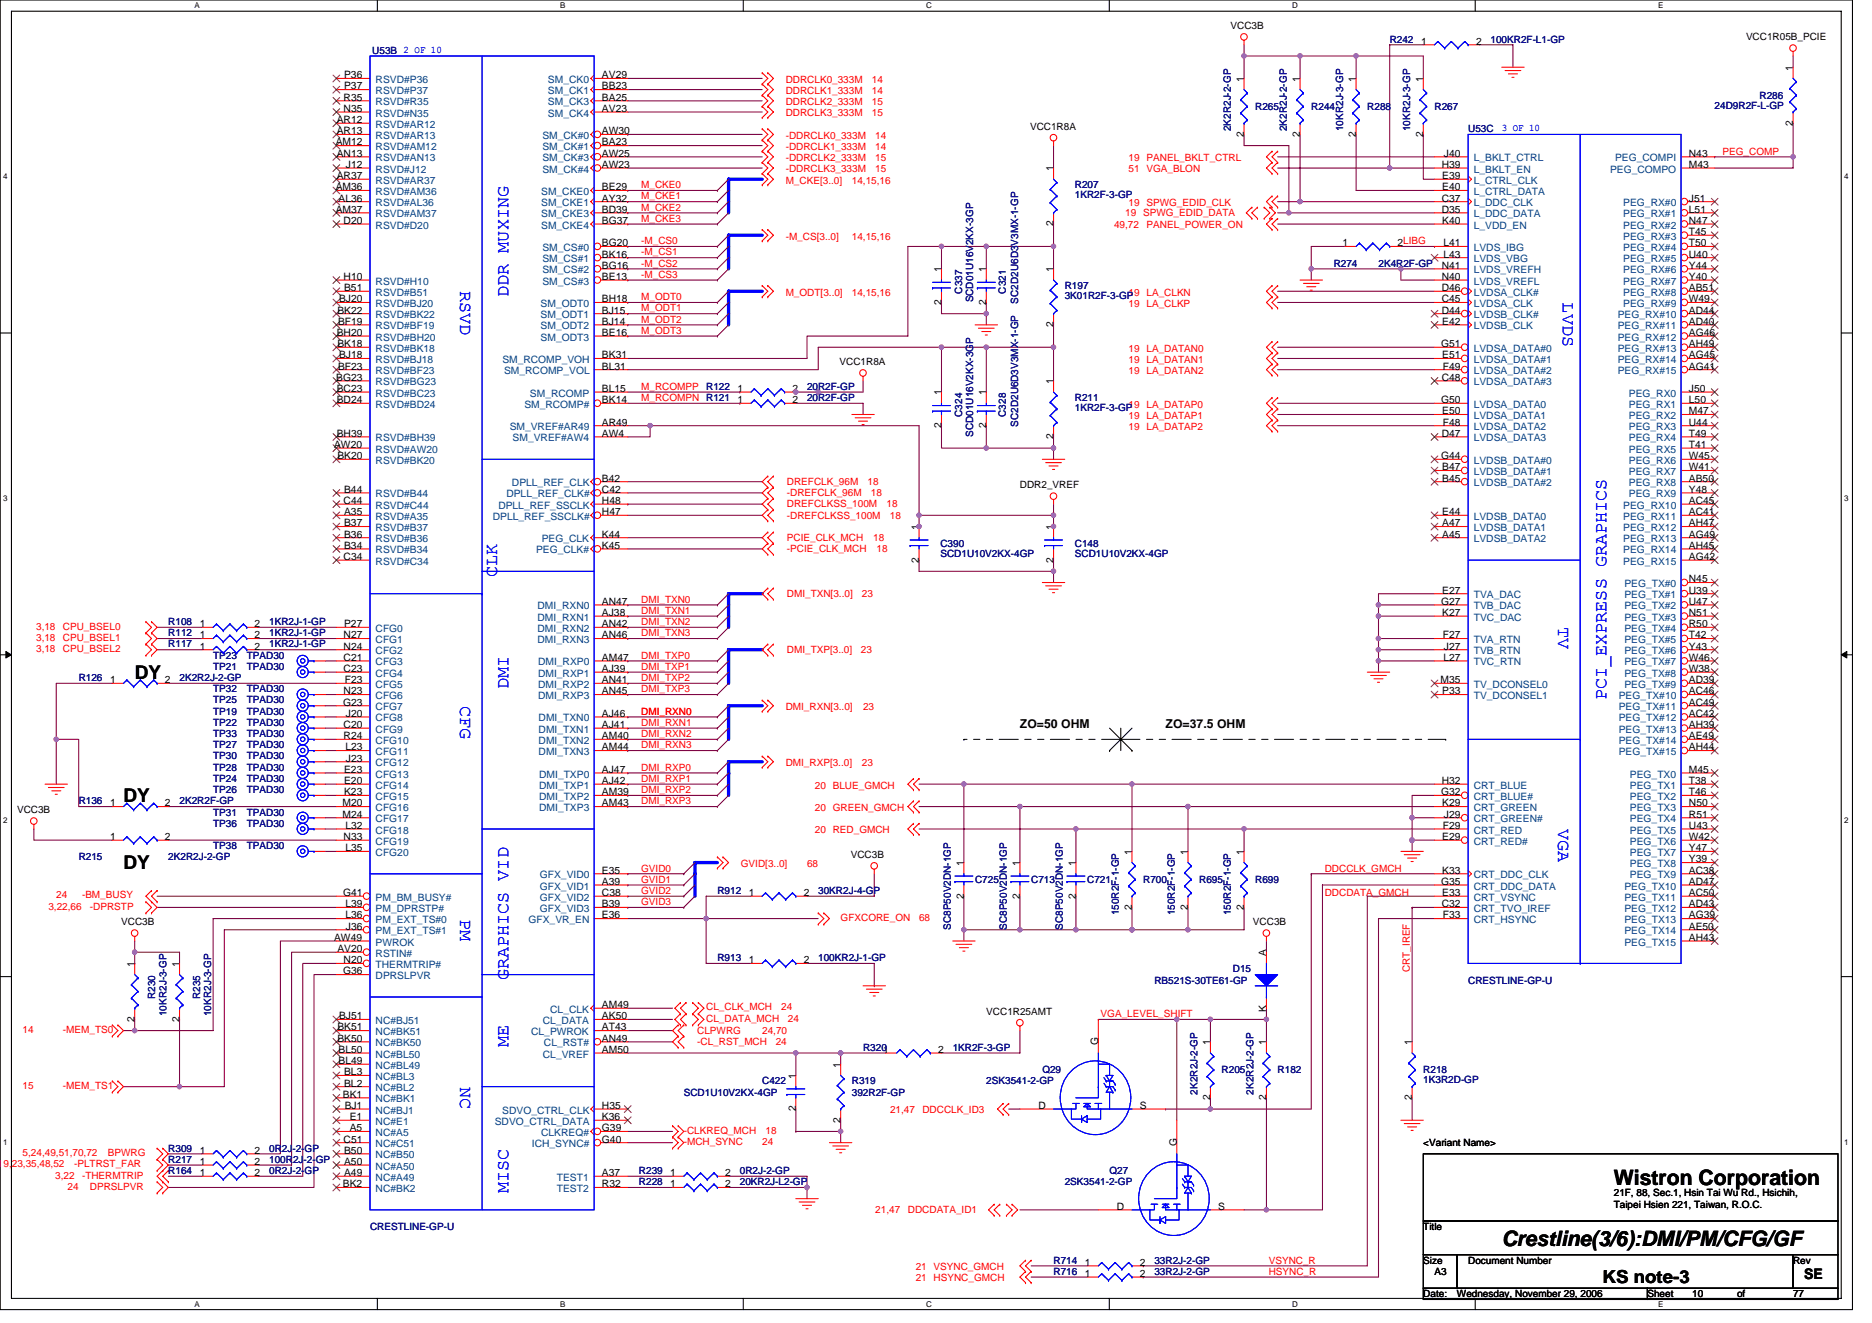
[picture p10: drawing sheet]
<svg xmlns="http://www.w3.org/2000/svg" width="297mm" height="210mm" viewBox="0 0 297 210" stroke-linecap="round" stroke-linejoin="round" font-family="sans-serif">
<defs><g id="words">
<g font-size="3.4">
<text x="256.1" y="188">Wistron Corporation</text>
<text x="238.3" y="197.8">Crestline(3/6):DMI/PM/CFG/GF</text>
</g>
<g font-size="3">
<text x="21.4" y="107.7">DY</text>
<text x="19.6" y="127.3">DY</text>
<text x="19.6" y="137.9">DY</text>
</g>
<g font-size="2.8" fill="#00f">
<text x="73" y="46.2" transform="rotate(90 73 46.2)">RSVD</text>
<text x="80.7" y="47.1" transform="rotate(-90 80.7 47.1)">DDR MUXING</text>
<text x="248" y="48" transform="rotate(90 248 48)">LVDS</text>
<text x="78.9" y="91.6" transform="rotate(-90 78.9 91.6)">CLK</text>
<text x="247.3" y="99.6" transform="rotate(90 247.3 99.6)">TV</text>
<text x="73" y="112" transform="rotate(90 73 112)">CFG</text>
<text x="80.7" y="109.3" transform="rotate(-90 80.7 109.3)">DMI</text>
<text x="254.9" y="111.1" transform="rotate(-90 254.9 111.1)">PCI_EXPRESS GRAPHICS</text>
<text x="247.3" y="131.6" transform="rotate(90 247.3 131.6)">VGA</text>
<text x="73" y="145.8" transform="rotate(90 73 145.8)">PM</text>
<text x="80.7" y="155.6" transform="rotate(-90 80.7 155.6)">GRAPHICS VID</text>
<text x="80.7" y="166.2" transform="rotate(-90 80.7 166.2)">ME</text>
<text x="73" y="172.5" transform="rotate(90 73 172.5)">NC</text>
<text x="80.7" y="189.4" transform="rotate(-90 80.7 189.4)">MISC</text>
</g>
<text font-size="2.8" x="254.3" y="203.6">KS note-3</text>
<text font-size="2.3" x="286.3" y="203.1">SE</text>
<g font-size="1.9">
<text x="161.8" y="115.6">ZO=50 OHM</text>
<text x="185" y="115.6">ZO=37.5 OHM</text>
</g>
<g font-size="1.6">
<text x="195.3" y="4.6">VCC3B</text>
<text x="225.5" y="7.1">1</text>
<text x="234.2" y="7.1">2</text>
<text x="277" y="6.4">VCC1R05B_PCIE</text>
<text x="284.5" y="11.2" transform="rotate(-90 284.5 11.2)">1</text>
<text x="54.5" y="16">R35</text>
<text x="54.5" y="17.8">N35</text>
<text x="54.6" y="12.4">P36</text>
<text x="54.6" y="14.2">P37</text>
<text x="95.5" y="17.8">AV23</text>
<text x="95.5" y="12.4">AV29</text>
<text x="95.5" y="16">BA25</text>
<text x="95.5" y="14.2">BB23</text>
<text x="197.4" y="13" transform="rotate(-90 197.4 13)">1</text>
<text x="206.3" y="13" transform="rotate(-90 206.3 13)">1</text>
<text x="215.2" y="13" transform="rotate(-90 215.2 13)">1</text>
<text x="225.8" y="13" transform="rotate(-90 225.8 13)">1</text>
<text x="53.3" y="23.1">AM12</text>
<text x="53.4" y="19.5">AR12</text>
<text x="53.4" y="21.3">AR13</text>
<text x="95.5" y="21.3">AW30</text>
<text x="95.5" y="23.1">BA23</text>
<text x="163.4" y="20.6">VCC1R8A</text>
<text x="197.4" y="21.7" transform="rotate(-90 197.4 21.7)">2</text>
<text x="206.3" y="21.7" transform="rotate(-90 206.3 21.7)">2</text>
<text x="215.2" y="21.7" transform="rotate(-90 215.2 21.7)">2</text>
<text x="225.8" y="21.7" transform="rotate(-90 225.8 21.7)">2</text>
<text x="284.5" y="19.9" transform="rotate(-90 284.5 19.9)">2</text>
<text x="53.4" y="24.9">AN13</text>
<text x="53.4" y="28.4">AR37</text>
<text x="54.9" y="26.6">J12</text>
<text x="95.5" y="26.6">AW23</text>
<text x="95.5" y="24.9">AW25</text>
<text x="167.1" y="27.2" transform="rotate(-90 167.1 27.2)">1</text>
<text x="228.8" y="26.6">H39</text>
<text x="228.9" y="28.4">E39</text>
<text x="229.1" y="24.9">J40</text>
<text x="268" y="26.6">M43</text>
<text x="268" y="24.9">N43</text>
<text x="53.3" y="30.2">AM36</text>
<text x="53.3" y="33.8">AM37</text>
<text x="53.7" y="32">AL36</text>
<text x="54.5" y="35.5">D20</text>
<text x="95.5" y="32">AY32</text>
<text x="95.5" y="33.8">BD39</text>
<text x="95.5" y="30.2">BE29</text>
<text x="95.5" y="35.5">BG37</text>
<text x="167.1" y="35.9" transform="rotate(-90 167.1 35.9)">2</text>
<text x="228.8" y="32">C37</text>
<text x="228.8" y="33.8">D35</text>
<text x="228.9" y="30.2">E40</text>
<text x="228.9" y="35.5">K40</text>
<text x="268" y="35.5">N47</text>
<text x="268" y="33.8">L51</text>
<text x="268" y="32">J51</text>
<text x="95.5" y="39.1">BG20</text>
<text x="95.5" y="40.9">BK16</text>
<text x="213" y="39.1">1</text>
<text x="221.8" y="39.1">2LIBG</text>
<text x="229" y="39.1">L41</text>
<text x="229" y="40.9">L43</text>
<text x="268" y="37.3">T45</text>
<text x="268" y="39.1">T50</text>
<text x="268" y="40.9">U40</text>
<text x="53.8" y="48">BJ20</text>
<text x="54.5" y="44.4">H10</text>
<text x="54.6" y="46.2">B51</text>
<text x="95.5" y="48">BH18</text>
<text x="95.5" y="42.7">BG16</text>
<text x="95.5" y="44.4">BE13</text>
<text x="149.4" y="43.2" transform="rotate(-90 149.4 43.2)">1</text>
<text x="156.5" y="43.2" transform="rotate(-90 156.5 43.2)">1</text>
<text x="167.1" y="43.2" transform="rotate(-90 167.1 43.2)">1</text>
<text x="228.8" y="44.4">N40</text>
<text x="228.8" y="42.7">N41</text>
<text x="228.8" y="48">C45</text>
<text x="228.8" y="46.2">D46</text>
<text x="268" y="44.4">Y40</text>
<text x="268" y="42.7">Y44</text>
<text x="268" y="46.2">AB51</text>
<text x="268" y="48">W49</text>
<text x="53.4" y="53.3">BH20</text>
<text x="53.5" y="49.8">BK22</text>
<text x="53.6" y="51.5">BF19</text>
<text x="95.5" y="53.3">BE16</text>
<text x="95.5" y="51.5">BJ14</text>
<text x="95.5" y="49.8">BJ15</text>
<text x="149.4" y="48.4" transform="rotate(-90 149.4 48.4)">2</text>
<text x="156.5" y="48.4" transform="rotate(-90 156.5 48.4)">2</text>
<text x="167.1" y="51.9" transform="rotate(-90 167.1 51.9)">2</text>
<text x="228.8" y="49.8">D44</text>
<text x="228.9" y="51.5">E42</text>
<text x="268" y="51.5">AD40</text>
<text x="268" y="49.8">AD44</text>
<text x="268" y="53.3">AG46</text>
<text x="53.5" y="55.1">BK18</text>
<text x="53.6" y="58.7">BF23</text>
<text x="53.8" y="56.9">BJ18</text>
<text x="95.5" y="58.7">BL31</text>
<text x="95.5" y="56.9">BK31</text>
<text x="133.2" y="58">VCC1R8A</text>
<text x="228.7" y="55.1">G51</text>
<text x="228.9" y="56.9">E51</text>
<text x="229" y="58.7">F49</text>
<text x="268" y="58.7">AG41</text>
<text x="268" y="56.9">AG45</text>
<text x="268" y="55.1">AH49</text>
<text x="53.4" y="60.4">BG23</text>
<text x="53.4" y="62.2">BC23</text>
<text x="53.4" y="64">BD24</text>
<text x="95.5" y="62.2">BL15</text>
<text x="95.5" y="64">BK14</text>
<text x="117" y="64">1</text>
<text x="117" y="62.2">1</text>
<text x="125.7" y="64">2</text>
<text x="125.7" y="62.2">2</text>
<text x="149.4" y="62.8" transform="rotate(-90 149.4 62.8)">1</text>
<text x="156.5" y="62.8" transform="rotate(-90 156.5 62.8)">1</text>
<text x="167.1" y="61" transform="rotate(-90 167.1 61)">1</text>
<text x="228.7" y="64">G50</text>
<text x="228.8" y="60.4">C48</text>
<text x="228.9" y="65.8">E50</text>
<text x="268" y="64">L50</text>
<text x="268" y="65.8">M47</text>
<text x="268" y="62.2">J50</text>
<text x="53" y="71.1">AW20</text>
<text x="53.4" y="69.3">BH39</text>
<text x="95.5" y="67.5">AR49</text>
<text x="95.5" y="69.3">AW4</text>
<text x="149.4" y="67.9" transform="rotate(-90 149.4 67.9)">2</text>
<text x="156.5" y="67.9" transform="rotate(-90 156.5 67.9)">2</text>
<text x="167.1" y="69.7" transform="rotate(-90 167.1 69.7)">2</text>
<text x="228.8" y="69.3">D47</text>
<text x="229" y="67.5">F48</text>
<text x="268" y="71.1">T41</text>
<text x="268" y="69.3">T49</text>
<text x="268" y="67.5">U44</text>
<text x="53.5" y="72.9">BK20</text>
<text x="95.5" y="76.4">B42</text>
<text x="161.8" y="77.5">DDR2_VREF</text>
<text x="228.7" y="72.9">G44</text>
<text x="228.9" y="76.4">B45</text>
<text x="228.9" y="74.7">B47</text>
<text x="268" y="76.4">AB50</text>
<text x="268" y="74.7">W41</text>
<text x="268" y="72.9">W45</text>
<text x="54.5" y="80">C44</text>
<text x="54.6" y="81.8">A35</text>
<text x="54.6" y="83.5">B37</text>
<text x="54.6" y="78.2">B44</text>
<text x="95.5" y="78.2">C42</text>
<text x="95.5" y="80">H48</text>
<text x="95.5" y="81.8">H47</text>
<text x="228.9" y="83.5">A47</text>
<text x="228.9" y="81.8">E44</text>
<text x="268" y="78.2">Y48</text>
<text x="268" y="81.8">AC41</text>
<text x="268" y="80">AC45</text>
<text x="268" y="83.5">AH47</text>
<text x="54.5" y="88.9">C34</text>
<text x="54.6" y="87.1">B34</text>
<text x="54.6" y="85.3">B36</text>
<text x="95.5" y="85.3">K44</text>
<text x="95.5" y="87.1">K45</text>
<text x="145.8" y="89.3" transform="rotate(-90 145.8 89.3)">2</text>
<text x="145.8" y="84.1" transform="rotate(-90 145.8 84.1)">1</text>
<text x="167.1" y="89.3" transform="rotate(-90 167.1 89.3)">2</text>
<text x="167.1" y="84.1" transform="rotate(-90 167.1 84.1)">1</text>
<text x="228.9" y="85.3">A45</text>
<text x="268" y="88.9">AG42</text>
<text x="268" y="85.3">AG49</text>
<text x="268" y="87.1">AH45</text>
<text x="95.5" y="96">AN47</text>
<text x="228.7" y="96">G27</text>
<text x="228.9" y="94.2">E27</text>
<text x="268" y="92.4">N45</text>
<text x="268" y="94.2">U39</text>
<text x="268" y="96">U47</text>
<text x="31.7" y="101.3">1</text>
<text x="31.7" y="99.5">1</text>
<text x="40.4" y="101.3">2</text>
<text x="40.4" y="99.5">2</text>
<text x="54.5" y="101.3">N27</text>
<text x="54.6" y="99.5">P27</text>
<text x="95.5" y="97.8">AJ38</text>
<text x="95.5" y="99.5">AN42</text>
<text x="95.5" y="101.3">AN46</text>
<text x="228.9" y="97.8">K27</text>
<text x="229" y="101.3">F27</text>
<text x="268" y="97.8">N51</text>
<text x="268" y="99.5">R50</text>
<text x="268" y="101.3">T42</text>
<text x="31.7" y="103.1">1</text>
<text x="40.4" y="103.1">2</text>
<text x="54.5" y="103.1">N24</text>
<text x="54.5" y="104.9">C21</text>
<text x="54.5" y="106.7">C23</text>
<text x="95.5" y="106.7">AJ39</text>
<text x="95.5" y="104.9">AM47</text>
<text x="229" y="104.9">L27</text>
<text x="229.1" y="103.1">J27</text>
<text x="268" y="103.1">Y43</text>
<text x="268" y="106.7">W38</text>
<text x="268" y="104.9">W46</text>
<text x="17.5" y="108.4">1</text>
<text x="26.2" y="108.4">2</text>
<text x="54.4" y="112">G23</text>
<text x="54.5" y="110.2">N23</text>
<text x="54.7" y="108.4">F23</text>
<text x="54.9" y="113.8">J20</text>
<text x="95.5" y="108.4">AN41</text>
<text x="95.5" y="110.2">AN45</text>
<text x="95.5" y="113.8">AJ46</text>
<text x="228.6" y="108.4">M35</text>
<text x="228.9" y="110.2">P33</text>
<text x="268" y="108.4">AD39</text>
<text x="268" y="113.8">AC42</text>
<text x="268" y="110.2">AC46</text>
<text x="268" y="112">AC49</text>
<text x="54.5" y="115.5">C20</text>
<text x="54.5" y="117.3">R24</text>
<text x="54.8" y="119.1">L23</text>
<text x="95.5" y="115.5">AJ41</text>
<text x="95.5" y="117.3">AM40</text>
<text x="95.5" y="119.1">AM44</text>
<text x="268" y="117.3">AE49</text>
<text x="268" y="115.5">AH39</text>
<text x="268" y="119.1">AH44</text>
<text x="54.6" y="122.7">E23</text>
<text x="54.6" y="124.4">E20</text>
<text x="54.9" y="120.9">J23</text>
<text x="95.5" y="124.4">AJ42</text>
<text x="95.5" y="122.7">AJ47</text>
<text x="228.8" y="124.4">H32</text>
<text x="268" y="122.7">M45</text>
<text x="268" y="124.4">T38</text>
<text x="2.7" y="129.1">VCC3B</text>
<text x="17.5" y="128">1</text>
<text x="26.2" y="128">2</text>
<text x="54.4" y="128">M20</text>
<text x="54.4" y="129.8">M24</text>
<text x="54.6" y="126.2">K23</text>
<text x="54.8" y="131.6">L32</text>
<text x="95.5" y="126.2">AM39</text>
<text x="95.5" y="128">AM43</text>
<text x="228.7" y="126.2">G32</text>
<text x="228.9" y="128">K29</text>
<text x="229" y="131.6">F29</text>
<text x="229.1" y="129.8">J29</text>
<text x="268" y="128">N50</text>
<text x="268" y="129.8">R51</text>
<text x="268" y="126.2">T46</text>
<text x="268" y="131.6">U43</text>
<text x="17.5" y="133.3">1</text>
<text x="26.2" y="133.3">2</text>
<text x="54.5" y="133.3">N33</text>
<text x="54.8" y="135.1">L35</text>
<text x="135" y="136.2">VCC3B</text>
<text x="152.9" y="137.4" transform="rotate(-90 152.9 137.4)">1</text>
<text x="161.8" y="137.4" transform="rotate(-90 161.8 137.4)">1</text>
<text x="170.7" y="137.4" transform="rotate(-90 170.7 137.4)">1</text>
<text x="179.6" y="135.7" transform="rotate(-90 179.6 135.7)">1</text>
<text x="188.5" y="135.7" transform="rotate(-90 188.5 135.7)">1</text>
<text x="197.4" y="135.7" transform="rotate(-90 197.4 135.7)">1</text>
<text x="228.9" y="133.3">E29</text>
<text x="268" y="136.9">Y39</text>
<text x="268" y="135.1">Y47</text>
<text x="268" y="133.3">W42</text>
<text x="54.4" y="142.2">G41</text>
<text x="54.8" y="144">L39</text>
<text x="95.5" y="142.2">C38</text>
<text x="95.5" y="138.7">E35</text>
<text x="95.5" y="140.4">A39</text>
<text x="95.5" y="144">B39</text>
<text x="118.8" y="142.2">1</text>
<text x="127.5" y="142.2">2</text>
<text x="152.9" y="142.6" transform="rotate(-90 152.9 142.6)">2</text>
<text x="161.8" y="142.6" transform="rotate(-90 161.8 142.6)">2</text>
<text x="170.7" y="142.6" transform="rotate(-90 170.7 142.6)">2</text>
<text x="228.7" y="140.4">G35</text>
<text x="228.8" y="144">C32</text>
<text x="228.9" y="142.2">E33</text>
<text x="228.9" y="138.7">K33</text>
<text x="268" y="142.2">AC50</text>
<text x="268" y="144">AD43</text>
<text x="268" y="140.4">AD47</text>
<text x="268" y="138.7">AC38</text>
<text x="19.2" y="146.9">VCC3B</text>
<text x="53" y="149.3">AW49</text>
<text x="54.8" y="145.8">L36</text>
<text x="54.9" y="147.6">J36</text>
<text x="95.5" y="145.8">E36</text>
<text x="179.6" y="144.4" transform="rotate(-90 179.6 144.4)">2</text>
<text x="188.5" y="144.4" transform="rotate(-90 188.5 144.4)">2</text>
<text x="197.4" y="144.4" transform="rotate(-90 197.4 144.4)">2</text>
<text x="198.8" y="146.9">VCC3B</text>
<text x="229" y="145.8">F33</text>
<text x="268" y="147.6">AE50</text>
<text x="268" y="145.8">AG39</text>
<text x="268" y="149.3">AH43</text>
<text x="21.4" y="153.4" transform="rotate(-90 21.4 153.4)">1</text>
<text x="28.5" y="153.4" transform="rotate(-90 28.5 153.4)">1</text>
<text x="53.5" y="151.1">AV20</text>
<text x="54.4" y="154.7">G36</text>
<text x="54.5" y="152.9">N20</text>
<text x="118.8" y="152.9">1</text>
<text x="127.5" y="152.9">2</text>
<text x="200.9" y="151.7" transform="rotate(-90 200.9 151.7)">A</text>
<text x="53.8" y="161.8">BJ51</text>
<text x="95.5" y="161.8">AK50</text>
<text x="95.5" y="160">AM49</text>
<text x="156.5" y="161.1">VCC1R25AMT</text>
<text x="200.9" y="160.6" transform="rotate(-90 200.9 160.6)">K</text>
<text x="21.4" y="162.2" transform="rotate(-90 21.4 162.2)">2</text>
<text x="28.5" y="162.2" transform="rotate(-90 28.5 162.2)">2</text>
<text x="53.5" y="163.6">BK51</text>
<text x="53.5" y="165.3">BK50</text>
<text x="53.7" y="167.1">BL50</text>
<text x="95.5" y="163.6">AT43</text>
<text x="95.5" y="167.1">AM50</text>
<text x="95.5" y="165.3">AN49</text>
<text x="148.9" y="167.1">2</text>
<text x="174.3" y="165.9" transform="rotate(-90 174.3 165.9)">G</text>
<text x="192" y="165.9" transform="rotate(-90 192 165.9)">1</text>
<text x="200.9" y="165.9" transform="rotate(-90 200.9 165.9)">1</text>
<text x="224" y="165.9" transform="rotate(-90 224 165.9)">1</text>
<text x="53.7" y="168.9">BL49</text>
<text x="54.6" y="170.7">BL3</text>
<text x="54.6" y="172.4">BL2</text>
<text x="126.3" y="171.2" transform="rotate(-90 126.3 171.2)">1</text>
<text x="133.4" y="169.4" transform="rotate(-90 133.4 169.4)">1</text>
<text x="54.4" y="174.2">BK1</text>
<text x="54.7" y="176">BJ1</text>
<text x="55.5" y="177.8">E1</text>
<text x="55.5" y="179.6">A5</text>
<text x="95.5" y="177.8">K36</text>
<text x="95.5" y="179.6">G39</text>
<text x="95.5" y="176">H35</text>
<text x="126.3" y="176.4" transform="rotate(-90 126.3 176.4)">2</text>
<text x="133.4" y="178.2" transform="rotate(-90 133.4 178.2)">2</text>
<text x="164.8" y="176">D</text>
<text x="180.9" y="176">S</text>
<text x="192" y="174.6" transform="rotate(-90 192 174.6)">2</text>
<text x="200.9" y="174.6" transform="rotate(-90 200.9 174.6)">2</text>
<text x="224" y="174.6" transform="rotate(-90 224 174.6)">2</text>
<text x="31.7" y="183.1">1</text>
<text x="31.7" y="184.9">1</text>
<text x="40.4" y="183.1">2</text>
<text x="40.4" y="184.9">2</text>
<text x="54.5" y="181.3">C51</text>
<text x="54.6" y="183.1">B50</text>
<text x="54.6" y="184.9">A50</text>
<text x="95.5" y="181.3">G40</text>
<text x="186.7" y="181.9" transform="rotate(-90 186.7 181.9)">G</text>
<text x="225.8" y="181.9">&lt;Variant Name&gt;</text>
<text x="31.7" y="186.7">1</text>
<text x="40.4" y="186.7">2</text>
<text x="54.4" y="188.4">BK2</text>
<text x="54.6" y="186.7">A49</text>
<text x="95.5" y="186.7">A37</text>
<text x="95.5" y="188.4">R32</text>
<text x="106.4" y="186.7">1</text>
<text x="106.4" y="188.4">1</text>
<text x="115.1" y="186.7">2</text>
<text x="115.1" y="188.4">2</text>
<text x="256.1" y="189.9">21F, 88, Sec.1, Hsin Tai Wu Rd., Hsichih,</text>
<text x="256.1" y="191.7">Taipei Hsien 221, Taiwan, R.O.C.</text>
<text x="177.2" y="192">D</text>
<text x="193.3" y="192">S</text>
<text x="225.8" y="195.2">Title</text>
<text x="172.1" y="202.7">1</text>
<text x="172.1" y="200.9">1</text>
<text x="180.9" y="202.7">2</text>
<text x="180.9" y="200.9">2</text>
<text x="225.8" y="200.6">Size</text>
<text x="227.6" y="202.3">A3</text>
<text x="233" y="200.6">Document Number</text>
<text x="284.5" y="200.6">Rev</text>
<text x="225.8" y="205.9">Date:</text>
<text x="231.2" y="205.9">Wednesday, November 29, 2006</text>
<text x="261.4" y="205.9">Sheet</text>
<text x="268.5" y="205.9">10</text>
<text x="275.6" y="205.9">of</text>
<text x="284.5" y="205.9">77</text>
</g>
<g font-size="1.6" fill="#000080">
<text x="59.1" y="8.5">U53B 2 OF 10</text>
<text x="220.5" y="6.8">R242</text>
<text x="236.5" y="6.8">100KR2F-L1-GP</text>
<text x="199.2" y="17.4">R265</text>
<text x="208.1" y="17.4">R244</text>
<text x="217" y="17.4">R288</text>
<text x="227.6" y="17.4">R267</text>
<text x="272.1" y="17.3">24D9R2F-L-GP</text>
<text x="279.2" y="15.6">R286</text>
<text x="195.3" y="20.8" transform="rotate(-90 195.3 20.8)">2K2R2J-2-GP</text>
<text x="204.2" y="20.8" transform="rotate(-90 204.2 20.8)">2K2R2J-2-GP</text>
<text x="213.1" y="20.8" transform="rotate(-90 213.1 20.8)">10KR2J-3-GP</text>
<text x="223.8" y="20.8" transform="rotate(-90 223.8 20.8)">10KR2J-3-GP</text>
<text x="233" y="21">U53C</text>
<text x="170.6" y="29.9">R207</text>
<text x="170.6" y="31.5">1KR2F-3-GP</text>
<text x="152.7" y="46.6" transform="rotate(-90 152.7 46.6)">C337</text>
<text x="159.6" y="46.6" transform="rotate(-90 159.6 46.6)">C321</text>
<text x="168.9" y="45.9">R197</text>
<text x="168.9" y="47.5">3K01R2F-3-GP</text>
<text x="211.6" y="42.3">R274</text>
<text x="218.7" y="42.3">2K4R2F-GP</text>
<text x="154.4" y="48" transform="rotate(-90 154.4 48)">SCD01U16V2KX-3GP</text>
<text x="161.5" y="48.2" transform="rotate(-90 161.5 48.2)">SC2D2U6D3V3MX-1-GP</text>
<text x="112.1" y="61.9">R122</text>
<text x="128.1" y="63.6">20R2F-GP</text>
<text x="128.1" y="61.9">20R2F-GP</text>
<text x="170.6" y="63.6">R211</text>
<text x="170.6" y="65.3">1KR2F-3-GP</text>
<text x="152.7" y="66.1" transform="rotate(-90 152.7 66.1)">C324</text>
<text x="154.4" y="69.3" transform="rotate(-90 154.4 69.3)">SCD01U16V2KX-3GP</text>
<text x="159.6" y="66.1" transform="rotate(-90 159.6 66.1)">C328</text>
<text x="161.5" y="67.7" transform="rotate(-90 161.5 67.7)">SC2D2U6D3V3MX-1-GP</text>
<text x="149.2" y="86.8">C390</text>
<text x="149.2" y="88.4">SCD1U10V2KX-4GP</text>
<text x="170.6" y="86.8">C148</text>
<text x="170.6" y="88.4">SCD1U10V2KX-4GP</text>
<text x="26.7" y="101">R112</text>
<text x="26.7" y="99.2">R108</text>
<text x="42.7" y="101">1KR2J-1-GP</text>
<text x="42.7" y="99.2">1KR2J-1-GP</text>
<text x="26.7" y="102.8">R117</text>
<text x="33.8" y="104.5">TP23</text>
<text x="33.8" y="106.3">TP21</text>
<text x="39.2" y="104.5">TPAD30</text>
<text x="39.2" y="106.3">TPAD30</text>
<text x="42.7" y="102.8">1KR2J-1-GP</text>
<text x="12.5" y="108.1">R126</text>
<text x="28.5" y="108.1">2K2R2J-2-GP</text>
<text x="33.8" y="109.9">TP32</text>
<text x="33.8" y="113.4">TP19</text>
<text x="33.8" y="111.7">TP25</text>
<text x="39.2" y="109.9">TPAD30</text>
<text x="39.2" y="113.4">TPAD30</text>
<text x="39.2" y="111.7">TPAD30</text>
<text x="33.8" y="117">TP33</text>
<text x="33.8" y="115.2">TP22</text>
<text x="33.8" y="118.8">TP27</text>
<text x="39.2" y="117">TPAD30</text>
<text x="39.2" y="115.2">TPAD30</text>
<text x="39.2" y="118.8">TPAD30</text>
<text x="33.8" y="122.3">TP28</text>
<text x="33.8" y="124.1">TP24</text>
<text x="33.8" y="125.9">TP26</text>
<text x="33.8" y="120.5">TP30</text>
<text x="39.2" y="122.3">TPAD30</text>
<text x="39.2" y="124.1">TPAD30</text>
<text x="39.2" y="125.9">TPAD30</text>
<text x="39.2" y="120.5">TPAD30</text>
<text x="12.5" y="127.7">R136</text>
<text x="28.5" y="127.7">2K2R2F-GP</text>
<text x="33.8" y="129.4">TP31</text>
<text x="33.8" y="131.2">TP36</text>
<text x="39.2" y="129.4">TPAD30</text>
<text x="39.2" y="131.2">TPAD30</text>
<text x="12.5" y="136.5">R215</text>
<text x="26.7" y="136.5">2K2R2J-2-GP</text>
<text x="33.8" y="134.8">TP38</text>
<text x="39.2" y="134.8">TPAD30</text>
<text x="113.8" y="141.9">R912</text>
<text x="129.8" y="141.9">30KR2J-4-GP</text>
<text x="154.7" y="140.1">C725</text>
<text x="163.6" y="140.1">C713</text>
<text x="172.5" y="140.1">C721</text>
<text x="181.4" y="140.1">R700</text>
<text x="190.3" y="140.1">R695</text>
<text x="199.2" y="140.1">R699</text>
<text x="150.9" y="147.6" transform="rotate(-90 150.9 147.6)">SC8P50V2DN-1GP</text>
<text x="159.8" y="147.6" transform="rotate(-90 159.8 147.6)">SC8P50V2DN-1GP</text>
<text x="168.7" y="147.6" transform="rotate(-90 168.7 147.6)">SC8P50V2DN-1GP</text>
<text x="177.5" y="145.3" transform="rotate(-90 177.5 145.3)">150R2F-1-GP</text>
<text x="186.4" y="145.3" transform="rotate(-90 186.4 145.3)">150R2F-1-GP</text>
<text x="195.3" y="145.3" transform="rotate(-90 195.3 145.3)">150R2F-1-GP</text>
<text x="113.8" y="152.5">R913</text>
<text x="129.8" y="152.5">100KR2J-1-GP</text>
<text x="195.6" y="154.3">D15</text>
<text x="24.6" y="158.6" transform="rotate(-90 24.6 158.6)">R230</text>
<text x="26.4" y="161.3" transform="rotate(-90 26.4 161.3)">10KR2J-3-GP</text>
<text x="31.7" y="158.6" transform="rotate(-90 31.7 158.6)">R235</text>
<text x="33.5" y="161.3" transform="rotate(-90 33.5 161.3)">10KR2J-3-GP</text>
<text x="183.2" y="156.1">RB521S-30TE61-GP</text>
<text x="233" y="156.1">CRESTLINE-GP-U</text>
<text x="136.9" y="166.8">R3201</text>
<text x="151.2" y="166.8">1KR2F-3-GP</text>
<text x="108.5" y="173.9">SCD1U10V2KX-4GP</text>
<text x="120.9" y="172.1">C422</text>
<text x="135.2" y="172.1">R319</text>
<text x="135.2" y="173.9">392R2F-GP</text>
<text x="156.5" y="172.1">2SK3541-2-GP</text>
<text x="165.4" y="170.3">Q29</text>
<text x="190" y="173.7" transform="rotate(-90 190 173.7)">2K2R2J-2-GP</text>
<text x="193.8" y="170.3">R205</text>
<text x="198.9" y="173.7" transform="rotate(-90 198.9 173.7)">2K2R2J-2-GP</text>
<text x="202.7" y="170.3">R182</text>
<text x="225.8" y="170.3">R218</text>
<text x="225.8" y="171.9">1K3R2D-GP</text>
<text x="26.7" y="182.8">R309</text>
<text x="26.7" y="184.6">R217</text>
<text x="42.7" y="182.8">0R2J-2-GP</text>
<text x="42.7" y="184.6">100R2J-2-GP</text>
<text x="26.7" y="186.3">R164</text>
<text x="42.7" y="186.3">0R2J-2-GP</text>
<text x="101.4" y="186.3">R239</text>
<text x="101.4" y="188.1">R228</text>
<text x="117.4" y="186.3">0R2J-2-GP</text>
<text x="117.4" y="188.1">20KR2J-L2-GP</text>
<text x="168.9" y="188.1">2SK3541-2-GP</text>
<text x="176.1" y="186.3">Q27</text>
<text x="58.7" y="195.2">CRESTLINE-GP-U</text>
<text x="167.2" y="202.3">R716</text>
<text x="167.2" y="200.6">R714</text>
<text x="183.2" y="202.3">33R2J-2-GP</text>
<text x="183.2" y="200.6">33R2J-2-GP</text>
</g>
<g font-size="1.6" fill="#004080">
<text x="59.6" y="13.2">RSVD#P36</text>
<text x="59.6" y="14.9">RSVD#P37</text>
<text x="59.6" y="16.7">RSVD#R35</text>
<text x="86.9" y="13.2">SM_CK0</text>
<text x="86.9" y="16.7">SM_CK3</text>
<text x="86.9" y="14.9">SM_CK1</text>
<text x="59.6" y="18.5">RSVD#N35</text>
<text x="59.6" y="20.3">RSVD#AR12</text>
<text x="59.6" y="22.1">RSVD#AR13</text>
<text x="59.6" y="23.8">RSVD#AM12</text>
<text x="86.1" y="22.1">SM_CK#0</text>
<text x="86.1" y="23.8">SM_CK#1</text>
<text x="86.9" y="18.5">SM_CK4</text>
<text x="59.6" y="25.6">RSVD#AN13</text>
<text x="59.6" y="27.4">RSVD#J12</text>
<text x="59.6" y="29.2">RSVD#AR37</text>
<text x="86.1" y="27.4">SM_CK#4</text>
<text x="86.1" y="25.6">SM_CK#3</text>
<text x="233.8" y="25.6">L_BKLT_CTRL</text>
<text x="233.8" y="27.4">L_BKLT_EN</text>
<text x="233.8" y="29.2">L_CTRL_CLK</text>
<text x="255.5" y="27.4">PEG_COMPO</text>
<text x="256.3" y="25.6">PEG_COMPI</text>
<text x="59.6" y="30.9">RSVD#AM36</text>
<text x="59.6" y="32.7">RSVD#AL36</text>
<text x="59.6" y="34.5">RSVD#AM37</text>
<text x="85.9" y="32.7">SM_CKE1</text>
<text x="85.9" y="34.5">SM_CKE3</text>
<text x="85.9" y="30.9">SM_CKE0</text>
<text x="233.8" y="30.9">L_CTRL_DATA</text>
<text x="233.8" y="32.7">L_DDC_CLK</text>
<text x="233.8" y="34.5">L_DDC_DATA</text>
<text x="257.6" y="34.5">PEG_RX#1</text>
<text x="257.6" y="32.7">PEG_RX#0</text>
<text x="59.6" y="36.3">RSVD#D20</text>
<text x="85.9" y="36.3">SM_CKE4</text>
<text x="86.1" y="39.8">SM_CS#0</text>
<text x="86.1" y="41.6">SM_CS#1</text>
<text x="233.8" y="36.3">L_VDD_EN</text>
<text x="233.8" y="39.8">LVDS_IBG</text>
<text x="233.8" y="41.6">LVDS_VBG</text>
<text x="257.6" y="36.3">PEG_RX#2</text>
<text x="257.6" y="38.1">PEG_RX#3</text>
<text x="257.6" y="39.8">PEG_RX#4</text>
<text x="257.6" y="41.6">PEG_RX#5</text>
<text x="59.6" y="45.2">RSVD#H10</text>
<text x="59.6" y="46.9">RSVD#B51</text>
<text x="86.1" y="43.4">SM_CS#2</text>
<text x="86.1" y="45.2">SM_CS#3</text>
<text x="233.8" y="45.2">LVDS_VREFL</text>
<text x="233.8" y="43.4">LVDS_VREFH</text>
<text x="233.8" y="46.9">LVDSA_CLK#</text>
<text x="257.6" y="45.2">PEG_RX#7</text>
<text x="257.6" y="43.4">PEG_RX#6</text>
<text x="257.6" y="46.9">PEG_RX#8</text>
<text x="59.6" y="48.7">RSVD#BJ20</text>
<text x="59.6" y="50.5">RSVD#BK22</text>
<text x="59.6" y="52.3">RSVD#BF19</text>
<text x="85.8" y="48.7">SM_ODT0</text>
<text x="85.8" y="52.3">SM_ODT2</text>
<text x="85.8" y="50.5">SM_ODT1</text>
<text x="233.8" y="48.7">LVDSA_CLK</text>
<text x="233.8" y="50.5">LVDSB_CLK#</text>
<text x="233.8" y="52.3">LVDSB_CLK</text>
<text x="256.7" y="52.3">PEG_RX#11</text>
<text x="256.7" y="50.5">PEG_RX#10</text>
<text x="257.6" y="48.7">PEG_RX#9</text>
<text x="59.6" y="54.1">RSVD#BH20</text>
<text x="59.6" y="55.8">RSVD#BK18</text>
<text x="59.6" y="57.6">RSVD#BJ18</text>
<text x="59.6" y="59.4">RSVD#BF23</text>
<text x="79.7" y="57.6">SM_RCOMP_VOH</text>
<text x="80" y="59.4">SM_RCOMP_VOL</text>
<text x="85.8" y="54.1">SM_ODT3</text>
<text x="233.8" y="57.6">LVDSA_DATA#1</text>
<text x="233.8" y="59.4">LVDSA_DATA#2</text>
<text x="233.8" y="55.8">LVDSA_DATA#0</text>
<text x="256.7" y="59.4">PEG_RX#15</text>
<text x="256.7" y="57.6">PEG_RX#14</text>
<text x="256.7" y="54.1">PEG_RX#12</text>
<text x="256.7" y="55.8">PEG_RX#13</text>
<text x="59.6" y="61.2">RSVD#BG23</text>
<text x="59.6" y="62.9">RSVD#BC23</text>
<text x="59.6" y="64.7">RSVD#BD24</text>
<text x="83.2" y="64.7">SM_RCOMP#</text>
<text x="84.1" y="62.9">SM_RCOMP</text>
<text x="233.8" y="64.7">LVDSA_DATA0</text>
<text x="233.8" y="61.2">LVDSA_DATA#3</text>
<text x="258.5" y="64.7">PEG_RX1</text>
<text x="258.5" y="62.9">PEG_RX0</text>
<text x="59.6" y="70.1">RSVD#BH39</text>
<text x="59.6" y="71.8">RSVD#AW20</text>
<text x="80.9" y="68.3">SM_VREF#AR49</text>
<text x="81.3" y="70.1">SM_VREF#AW4</text>
<text x="233.8" y="66.5">LVDSA_DATA1</text>
<text x="233.8" y="68.3">LVDSA_DATA2</text>
<text x="233.8" y="70.1">LVDSA_DATA3</text>
<text x="258.5" y="66.5">PEG_RX2</text>
<text x="258.5" y="71.8">PEG_RX5</text>
<text x="258.5" y="70.1">PEG_RX4</text>
<text x="258.5" y="68.3">PEG_RX3</text>
<text x="59.6" y="73.6">RSVD#BK20</text>
<text x="81.2" y="77.2">DPLL_REF_CLK</text>
<text x="233.8" y="77.2">LVDSB_DATA#2</text>
<text x="233.8" y="75.4">LVDSB_DATA#1</text>
<text x="233.8" y="73.6">LVDSB_DATA#0</text>
<text x="258.5" y="77.2">PEG_RX8</text>
<text x="258.5" y="75.4">PEG_RX7</text>
<text x="258.5" y="73.6">PEG_RX6</text>
<text x="59.6" y="82.5">RSVD#A35</text>
<text x="59.6" y="79">RSVD#B44</text>
<text x="59.6" y="80.7">RSVD#C44</text>
<text x="78.2" y="82.5">DPLL_REF_SSCLK#</text>
<text x="79.1" y="80.7">DPLL_REF_SSCLK</text>
<text x="80.3" y="79">DPLL_REF_CLK#</text>
<text x="233.8" y="82.5">LVDSB_DATA0</text>
<text x="257.6" y="82.5">PEG_RX11</text>
<text x="257.6" y="80.7">PEG_RX10</text>
<text x="258.5" y="79">PEG_RX9</text>
<text x="59.6" y="87.8">RSVD#B34</text>
<text x="59.6" y="86.1">RSVD#B36</text>
<text x="59.6" y="84.3">RSVD#B37</text>
<text x="59.6" y="89.6">RSVD#C34</text>
<text x="85.1" y="87.8">PEG_CLK#</text>
<text x="86" y="86.1">PEG_CLK</text>
<text x="233.8" y="86.1">LVDSB_DATA2</text>
<text x="233.8" y="84.3">LVDSB_DATA1</text>
<text x="257.6" y="89.6">PEG_RX15</text>
<text x="257.6" y="86.1">PEG_RX13</text>
<text x="257.6" y="87.8">PEG_RX14</text>
<text x="257.6" y="84.3">PEG_RX12</text>
<text x="233.8" y="95">TVA_DAC</text>
<text x="257.7" y="93.2">PEG_TX#0</text>
<text x="257.7" y="95">PEG_TX#1</text>
<text x="59.6" y="100.3">CFG0</text>
<text x="85.3" y="98.5">DMI_RXN1</text>
<text x="85.3" y="100.3">DMI_RXN2</text>
<text x="85.3" y="96.7">DMI_RXN0</text>
<text x="233.8" y="96.7">TVB_DAC</text>
<text x="233.8" y="98.5">TVC_DAC</text>
<text x="257.7" y="98.5">PEG_TX#3</text>
<text x="257.7" y="100.3">PEG_TX#4</text>
<text x="257.7" y="96.7">PEG_TX#2</text>
<text x="59.6" y="102.1">CFG1</text>
<text x="59.6" y="103.8">CFG2</text>
<text x="59.6" y="105.6">CFG3</text>
<text x="59.6" y="107.4">CFG4</text>
<text x="85.3" y="102.1">DMI_RXN3</text>
<text x="85.4" y="107.4">DMI_RXP1</text>
<text x="85.4" y="105.6">DMI_RXP0</text>
<text x="233.8" y="102.1">TVA_RTN</text>
<text x="233.8" y="103.8">TVB_RTN</text>
<text x="233.8" y="105.6">TVC_RTN</text>
<text x="257.7" y="103.8">PEG_TX#6</text>
<text x="257.7" y="107.4">PEG_TX#8</text>
<text x="257.7" y="105.6">PEG_TX#7</text>
<text x="257.7" y="102.1">PEG_TX#5</text>
<text x="59.6" y="109.2">CFG5</text>
<text x="59.6" y="111">CFG6</text>
<text x="59.6" y="112.7">CFG7</text>
<text x="85.4" y="109.2">DMI_RXP2</text>
<text x="85.4" y="111">DMI_RXP3</text>
<text x="233.8" y="109.2">TV_DCONSEL0</text>
<text x="233.8" y="111">TV_DCONSEL1</text>
<text x="256.9" y="111">PEG_TX#10</text>
<text x="256.9" y="112.7">PEG_TX#11</text>
<text x="257.7" y="109.2">PEG_TX#9</text>
<text x="59.6" y="114.5">CFG8</text>
<text x="59.6" y="116.3">CFG9</text>
<text x="59.6" y="118.1">CFG10</text>
<text x="59.6" y="119.8">CFG11</text>
<text x="85.5" y="116.3">DMI_TXN1</text>
<text x="85.5" y="114.5">DMI_TXN0</text>
<text x="85.5" y="118.1">DMI_TXN2</text>
<text x="85.5" y="119.8">DMI_TXN3</text>
<text x="256.9" y="114.5">PEG_TX#12</text>
<text x="256.9" y="118.1">PEG_TX#14</text>
<text x="256.9" y="116.3">PEG_TX#13</text>
<text x="256.9" y="119.8">PEG_TX#15</text>
<text x="59.6" y="121.6">CFG12</text>
<text x="59.6" y="123.4">CFG13</text>
<text x="59.6" y="125.2">CFG14</text>
<text x="85.6" y="125.2">DMI_TXP1</text>
<text x="85.6" y="123.4">DMI_TXP0</text>
<text x="233.8" y="125.2">CRT_BLUE</text>
<text x="258.6" y="123.4">PEG_TX0</text>
<text x="258.6" y="125.2">PEG_TX1</text>
<text x="59.6" y="127">CFG15</text>
<text x="59.6" y="128.7">CFG16</text>
<text x="59.6" y="130.5">CFG17</text>
<text x="85.6" y="127">DMI_TXP2</text>
<text x="85.6" y="128.7">DMI_TXP3</text>
<text x="233.8" y="127">CRT_BLUE#</text>
<text x="233.8" y="130.5">CRT_GREEN#</text>
<text x="233.8" y="128.7">CRT_GREEN</text>
<text x="258.6" y="128.7">PEG_TX3</text>
<text x="258.6" y="130.5">PEG_TX4</text>
<text x="258.6" y="127">PEG_TX2</text>
<text x="59.6" y="132.3">CFG18</text>
<text x="59.6" y="134.1">CFG19</text>
<text x="59.6" y="135.8">CFG20</text>
<text x="233.8" y="134.1">CRT_RED#</text>
<text x="233.8" y="132.3">CRT_RED</text>
<text x="258.6" y="137.6">PEG_TX8</text>
<text x="258.6" y="135.8">PEG_TX7</text>
<text x="258.6" y="134.1">PEG_TX6</text>
<text x="258.6" y="132.3">PEG_TX5</text>
<text x="59.6" y="143">PM_BM_BUSY#</text>
<text x="85.7" y="143">GFX_VID2</text>
<text x="85.7" y="139.4">GFX_VID0</text>
<text x="85.7" y="141.2">GFX_VID1</text>
<text x="233.8" y="143">CRT_VSYNC</text>
<text x="233.8" y="141.2">CRT_DDC_DATA</text>
<text x="233.8" y="139.4">CRT_DDC_CLK</text>
<text x="257.7" y="143">PEG_TX11</text>
<text x="257.7" y="141.2">PEG_TX10</text>
<text x="258.6" y="139.4">PEG_TX9</text>
<text x="59.6" y="144.7">PM_DPRSTP#</text>
<text x="59.6" y="146.5">PM_EXT_TS#0</text>
<text x="59.6" y="148.3">PM_EXT_TS#1</text>
<text x="83.9" y="146.5">GFX_VR_EN</text>
<text x="85.7" y="144.7">GFX_VID3</text>
<text x="233.8" y="144.7">CRT_TVO_IREF</text>
<text x="233.8" y="146.5">CRT_HSYNC</text>
<text x="257.7" y="144.7">PEG_TX12</text>
<text x="257.7" y="148.3">PEG_TX14</text>
<text x="257.7" y="146.5">PEG_TX13</text>
<text x="59.6" y="150.1">PWROK</text>
<text x="59.6" y="151.8">RSTIN#</text>
<text x="59.6" y="153.6">THERMTRIP#</text>
<text x="59.6" y="155.4">DPRSLPVR</text>
<text x="257.7" y="150.1">PEG_TX15</text>
<text x="87.3" y="160.7">CL_CLK</text>
<text x="59.6" y="162.5">NC#BJ51</text>
<text x="59.6" y="164.3">NC#BK51</text>
<text x="59.6" y="166.1">NC#BK50</text>
<text x="59.6" y="167.9">NC#BL50</text>
<text x="84.3" y="164.3">CL_PWROK</text>
<text x="86.1" y="162.5">CL_DATA</text>
<text x="86.1" y="167.9">CL_VREF</text>
<text x="86.3" y="166.1">CL_RST#</text>
<text x="59.6" y="169.6">NC#BL49</text>
<text x="59.6" y="171.4">NC#BL3</text>
<text x="59.6" y="173.2">NC#BL2</text>
<text x="59.6" y="175">NC#BK1</text>
<text x="59.6" y="176.7">NC#BJ1</text>
<text x="59.6" y="178.5">NC#E1</text>
<text x="78.5" y="178.5">SDVO_CTRL_DATA</text>
<text x="79.7" y="176.7">SDVO_CTRL_CLK</text>
<text x="59.6" y="180.3">NC#A5</text>
<text x="59.6" y="182.1">NC#C51</text>
<text x="59.6" y="183.9">NC#B50</text>
<text x="59.6" y="185.6">NC#A50</text>
<text x="84.4" y="182.1">ICH_SYNC#</text>
<text x="85.9" y="180.3">CLKREQ#</text>
<text x="59.6" y="187.4">NC#A49</text>
<text x="59.6" y="189.2">NC#BK2</text>
<text x="88.3" y="187.4">TEST1</text>
<text x="88.3" y="189.2">TEST2</text>
</g>
<g font-size="1.6" fill="#f00">
<text x="124.7" y="13.1">DDRCLK0_333M</text>
<text x="124.7" y="14.9">DDRCLK1_333M</text>
<text x="124.7" y="16.7">DDRCLK2_333M</text>
<text x="138.4" y="13.1">14</text>
<text x="138.4" y="14.9">14</text>
<text x="138.4" y="16.7">15</text>
<text x="124.7" y="18.5">DDRCLK3_333M</text>
<text x="124.7" y="22">-DDRCLK0_333M</text>
<text x="124.7" y="23.8">-DDRCLK1_333M</text>
<text x="138.4" y="18.5">15</text>
<text x="138.9" y="22">14</text>
<text x="138.9" y="23.8">14</text>
<text x="101.7" y="29.9">M_CKE0</text>
<text x="124.7" y="25.6">-DDRCLK2_333M</text>
<text x="124.7" y="27.4">-DDRCLK3_333M</text>
<text x="124.7" y="29.1">M_CKE[3..0]</text>
<text x="135.2" y="29.1">14,15,16</text>
<text x="138.9" y="25.6">15</text>
<text x="138.9" y="27.4">15</text>
<text x="179.1" y="27.4">51 VGA_BLON</text>
<text x="179.1" y="25.6">19 PANEL_BKLT_CTRL</text>
<text x="273.3" y="24.5">PEG_COMP</text>
<text x="101.7" y="31.6">M_CKE1</text>
<text x="101.7" y="35.2">M_CKE3</text>
<text x="101.7" y="33.4">M_CKE2</text>
<text x="178.6" y="34.3">19 SPWG_EDID_DATA</text>
<text x="179.1" y="32.7">19 SPWG_EDID_CLK</text>
<text x="101.7" y="40.5">-M_CS1</text>
<text x="101.7" y="38.8">-M_CS0</text>
<text x="124.7" y="38">-M_CS[3..0]</text>
<text x="135.2" y="38">14,15,16</text>
<text x="176.8" y="36.3">49,72</text>
<text x="181.9" y="36.3">PANEL_POWER_ON</text>
<text x="101.7" y="44.1">-M_CS3</text>
<text x="101.7" y="42.3">-M_CS2</text>
<text x="101.7" y="47.6">M_ODT0</text>
<text x="124.7" y="46.9">M_ODT[3..0]</text>
<text x="135.2" y="46.9">14,15,16</text>
<text x="179.1" y="46.9">19 LA_CLKN</text>
<text x="101.7" y="49.4">M_ODT1</text>
<text x="101.7" y="53">M_ODT3</text>
<text x="101.7" y="51.2">M_ODT2</text>
<text x="179.1" y="48.7">19 LA_CLKP</text>
<text x="179.1" y="55.8">19 LA_DATAN0</text>
<text x="179.1" y="57.6">19 LA_DATAN1</text>
<text x="179.1" y="59.4">19 LA_DATAN2</text>
<text x="101.7" y="63.6">M_RCOMPN R121</text>
<text x="101.7" y="61.9">M_RCOMPP</text>
<text x="179.1" y="64.7">19 LA_DATAP0</text>
<text x="179.1" y="66.5">19 LA_DATAP1</text>
<text x="179.1" y="68.3">19 LA_DATAP2</text>
<text x="124.9" y="77">DREFCLK_96M</text>
<text x="137.7" y="77">18</text>
<text x="124.9" y="78.8">-DREFCLK_96M</text>
<text x="124.9" y="82.3">-DREFCLKSS_100M</text>
<text x="124.9" y="80.5">DREFCLKSS_100M</text>
<text x="138.2" y="78.8">18</text>
<text x="140.7" y="80.5">18</text>
<text x="141.2" y="82.3">18</text>
<text x="124.9" y="87.7">-PCIE_CLK_MCH</text>
<text x="124.9" y="85.9">PCIE_CLK_MCH</text>
<text x="138.6" y="85.9">18</text>
<text x="139.1" y="87.7">18</text>
<text x="101.7" y="95.7">DMI_TXN0</text>
<text x="124.9" y="94.8">DMI_TXN[3..0]</text>
<text x="136.8" y="94.8">23</text>
<text x="5.7" y="99.9">3,18</text>
<text x="5.7" y="101.7">3,18</text>
<text x="10" y="99.9">CPU_BSEL0</text>
<text x="10" y="101.7">CPU_BSEL1</text>
<text x="101.7" y="97.4">DMI_TXN1</text>
<text x="101.7" y="101">DMI_TXN3</text>
<text x="101.7" y="99.2">DMI_TXN2</text>
<text x="5.7" y="103.5">3,18</text>
<text x="10" y="103.5">CPU_BSEL2</text>
<text x="101.7" y="106.3">DMI_TXP1</text>
<text x="101.7" y="104.5">DMI_TXP0</text>
<text x="124.9" y="103.7">DMI_TXP[3..0]</text>
<text x="136.6" y="103.7">23</text>
<text x="101.7" y="109.9">DMI_TXP3</text>
<text x="101.7" y="108.1">DMI_TXP2</text>
<text x="101.7" y="113.4">DMI_RXN0</text>
<text x="124.7" y="112.7">DMI_RXN[3..0]</text>
<text x="136.9" y="112.7">23</text>
<text x="101.7" y="118.8">DMI_RXN3</text>
<text x="101.7" y="117">DMI_RXN2</text>
<text x="101.7" y="115.2">DMI_RXN1</text>
<text x="101.7" y="124.1">DMI_RXP1</text>
<text x="101.7" y="122.3">DMI_RXP0</text>
<text x="101.7" y="125.9">DMI_RXP2</text>
<text x="124.7" y="121.6">DMI_RXP[3..0]</text>
<text x="129.3" y="125.2">20 BLUE_GMCH</text>
<text x="136.8" y="121.6">23</text>
<text x="101.7" y="127.7">DMI_RXP3</text>
<text x="129.3" y="128.7">20 GREEN_GMCH</text>
<text x="117.6" y="137.6">GVID[3..0]</text>
<text x="128.1" y="137.6">68</text>
<text x="129.3" y="132.3">20 RED_GMCH</text>
<text x="8.9" y="142.6">24</text>
<text x="13" y="142.6">-BM_BUSY</text>
<text x="101.7" y="140.1">GVID1</text>
<text x="101.7" y="143.7">GVID3</text>
<text x="101.7" y="141.9">GVID2</text>
<text x="101.7" y="138.3">GVID0</text>
<text x="210.2" y="142.2">DDCDATA_GMCH</text>
<text x="210.2" y="138.3">DDCCLK_GMCH</text>
<text x="7.7" y="144.4">3,22,66</text>
<text x="14.3" y="144.4">-DPRSTP</text>
<text x="133.4" y="146.2">GFXCORE_ON</text>
<text x="145.8" y="146.2">68</text>
<text x="223.7" y="154.3" transform="rotate(-90 223.7 154.3)">CRT_IREF</text>
<text x="112.1" y="160.4">CL_CLK_MCH</text>
<text x="124" y="160.4">24</text>
<text x="174.6" y="161.4">VGA_LEVEL_SHIFT</text>
<text x="3.6" y="163.9">14</text>
<text x="10" y="163.9">-MEM_TS0</text>
<text x="110.6" y="165.9">-CL_RST_MCH</text>
<text x="110.6" y="164.1">CLPWRG</text>
<text x="112.1" y="162.2">CL_DATA_MCH</text>
<text x="120.9" y="164.1">24,70</text>
<text x="123.1" y="165.9">24</text>
<text x="125" y="162.2">24</text>
<text x="3.6" y="172.8">15</text>
<text x="10" y="172.8">-MEM_TS1</text>
<text x="108.5" y="179.9">-CLKREQ_MCH</text>
<text x="121.5" y="179.9">18</text>
<text x="141.2" y="176.7">21,47</text>
<text x="146.4" y="176.7">DDCCLK_ID3</text>
<text x="-.3" y="185.3">19,23,35,48,52</text>
<text x="3.6" y="183.5">5,24,49,51,70,72</text>
<text x="11.8" y="185.3">-PLTRST_FAR</text>
<text x="17.1" y="183.5">BPWRG</text>
<text x="108.5" y="181.7">-MCH_SYNC</text>
<text x="120.9" y="181.7">24</text>
<text x="8.8" y="187">3,22</text>
<text x="10.7" y="188.8">24</text>
<text x="13" y="187">-THERMTRIP</text>
<text x="14.3" y="188.8">DPRSLPVR</text>
<text x="138.9" y="192.6">21,47</text>
<text x="144.1" y="192.6">DDCDATA_ID1</text>
<text x="145.3" y="201.6">21 VSYNC_GMCH</text>
<text x="145.3" y="203.4">21 HSYNC_GMCH</text>
<text x="201.3" y="200.6">VSYNC_R</text>
<text x="201.3" y="202.3">HSYNC_R</text>
</g>
<text font-size="1.6" fill="#00f" x="238.3" y="20.8">3 OF 10</text>
<g font-size="1.3">
<text x="30.8" y="1.3">A</text>
<text x="88.9" y="1.3">B</text>
<text x="147" y="1.3">C</text>
<text x="205" y="1.3">D</text>
<text x="263.1" y="1.3">E</text>
<text x=".5" y="28.4">4</text>
<text x="292.6" y="28.4">4</text>
<text x=".5" y="79.5">3</text>
<text x="292.6" y="79.5">3</text>
<text x=".5" y="130.6">2</text>
<text x="292.6" y="130.6">2</text>
<text x=".5" y="181.7">1</text>
<text x="292.6" y="181.7">1</text>
<text x="30.8" y="207.4">A</text>
<text x="88.9" y="207.4">B</text>
<text x="147" y="207.4">C</text>
<text x="205" y="207.4">D</text>
<text x="263.1" y="207.4">E</text>
</g>
</g></defs>
<path d="M0 0h293.9v207.9h-293.9zM1.8 1.8h290.4v204.3h-290.4z" fill="none" stroke="#000" stroke-width=".17"/>
<g fill="#fff">
<path d="M30.8 .2h.9v1.4h-.9z"/>
<path d="M30.8 206.3h.9v1.4h-.9z"/>
</g>
<path d="M59.9 0v1.8M59.9 206.1v1.8" fill="none" stroke="#000" stroke-width=".17"/>
<g fill="#fff">
<path d="M88.9 .2h.8v1.4h-.8z"/>
<path d="M88.9 206.3h.8v1.4h-.8z"/>
</g>
<path d="M117.9 0v1.8M117.9 206.1v1.8" fill="none" stroke="#000" stroke-width=".17"/>
<g fill="#fff">
<path d="M147 .2h.9v1.4h-.9z"/>
<path d="M147 206.3h.9v1.4h-.9z"/>
</g>
<path d="M176 0v1.8M176 206.1v1.8" fill="none" stroke="#000" stroke-width=".17"/>
<g fill="#fff">
<path d="M205 .2h.9v1.4h-.9z"/>
<path d="M205 206.3h.9v1.4h-.9z"/>
</g>
<path d="M234.1 0v1.8M234.1 206.1v1.8" fill="none" stroke="#000" stroke-width=".17"/>
<g fill="#fff">
<path d="M263.1 .2h.8v1.4h-.8z"/>
<path d="M263.1 206.3h.8v1.4h-.8z"/>
<path d="M.5 27.3h.7v1.4h-.7z"/>
<path d="M292.6 27.3h.7v1.4h-.7z"/>
<path d="M.5 78.4h.7v1.4h-.7z"/>
<path d="M292.6 78.4h.7v1.4h-.7z"/>
</g>
<path d="M0 52.9h1.8M292.2 52.9h1.7" fill="none" stroke="#000" stroke-width=".17"/>
<g fill="#fff">
<path d="M.5 129.5h.7v1.4h-.7z"/>
<path d="M292.6 129.5h.7v1.4h-.7z"/>
</g>
<path d="M0 103.9h1.8M292.2 103.9h1.7" fill="none" stroke="#000" stroke-width=".17"/>
<path d="M.9 103.4l.9 .5-.9 .5zM292.2 103.9l.8-.5v1z" fill="#000" stroke="#000" stroke-width=".16"/>
<g fill="#fff">
<path d="M.5 180.5h.7v1.4h-.7z"/>
<path d="M292.6 180.5h.7v1.4h-.7z"/>
</g>
<g fill="none" stroke="#000" stroke-width=".17">
<path d="M176.1 119.1h.1M176.1 115.6l3.5 3.5M177.8 115.6v3.5M179.6 119.1h.1M179.6 115.6l-3.5 3.5M0 155h1.8M292.2 155h1.7M225.8 199.1h5.4v5.4h-5.4zM225.8 183.1h65.8v10.7h-65.8zM225.8 193.8h65.8v5.3h-65.8zM231.2 199.1h53.3v5.4h-53.3zM284.5 199.1h7.1v5.4h-7.1z"/>
<path d="M225.8 204.5h35.6v1.7h-35.6zM261.4 204.5h30.2v1.7h-30.2z"/>
</g>
<g fill="none" stroke="#800040" stroke-width=".17">
<path d="M99.6 17.8h21.3M99.6 16h21.3M99.6 14.2h21.3M99.6 12.4h21.3M197.4 7.1v1.8M206.3 8.9v3.5M206.3 8.9h-8.9v3.5M206.3 8.9h.1M206.3 8.9h8.9M215.2 8.9v3.5M215.2 8.9h.1M215.2 8.9h10.6v3.5"/>
<path d="M225.8 7.1h-5.3v19.6M234.7 7.1h5.4v3.6M284.5 19.6v7.1h-12.4M284.5 8.9v1.8M99.6 32h.1M99.6 30.2h.1M99.6 35.6h.1M99.6 33.8h.1M99.6 39.1h.1M99.6 26.7h21.3M99.6 24.9h21.3M99.6 23.1h21.3"/>
<path d="M99.6 21.3h.1M99.6 39.1h14.2M99.6 32h14.2M99.6 30.2h14.2M99.6 35.6h14.2M99.6 33.8h14.2M99.6 21.3h21.3M113.8 32h.1M113.8 30.2h.1M113.8 35.6h.1M113.8 33.8h.1M113.8 39.1h.1"/>
<path d="M115.6 30.2l-1.8 1.8M115.6 28.4l-1.8 1.8M115.6 33.8l-1.8 1.8M115.6 32l-1.8 1.8M115.6 39.1l-1.8 1.8M115.6 37.3l-1.8 1.8M149.4 39.1h-5.3v14.2h-16v3.6h-28.5M149.4 39.1v3.6M149.4 39.1h.1M149.4 39.1h17.8M156.5 39.1v3.6M156.5 39.1h.1"/>
<path d="M167.2 39.1h.1M167.2 35.6v3.5M167.2 23.1v3.6M167.2 39.1v3.6M197.4 21.3v1.8h7.1v10.7h-1.8M202.7 24.9h24.9M202.7 35.6h24.9M202.7 26.7h17.8M204.5 33.8h.1M204.5 33.8h23.1M206.3 32h.1M206.3 21.3v10.7h-3.6"/>
<path d="M206.3 32h21.3M213.4 39.1h-5.3v3.6M215.2 21.3v8.9h12.4M220.5 26.7h.1M220.5 26.7h7.1M222.3 39.1h5.3M225.8 21.3v7.1h1.8M227.6 39.1h.1M272.1 24.9h.1M272.1 24.9h12.4M99.6 40.9h.1M99.6 44.4h.1"/>
<path d="M99.6 42.7h.1M99.6 49.8h.1M99.6 48h.1M99.6 53.3h.1M99.6 51.6h.1M99.6 42.7h14.2M99.6 40.9h14.2M99.6 44.4h14.2M99.6 49.8h14.2M99.6 48h14.2M99.6 53.3h14.2M99.6 51.6h14.2"/>
<path d="M113.8 40.9h.1M113.8 44.4h.1M113.8 42.7h.1M113.8 49.8h.1M113.8 48h.1M113.8 53.3h.1M113.8 51.6h.1M115.6 42.7l-1.8 1.7M115.6 40.9l-1.8 1.8M115.6 48l-1.8 1.8M115.6 46.2l-1.8 1.8M115.6 51.6l-1.8 1.7"/>
<path d="M115.6 49.8l-1.8 1.8M149.4 55.1v7.1M149.4 48v1.8h7.1M149.4 55.1h.1M156.5 55.1h-26.7v3.6h-30.2M156.5 48h.1M156.5 49.8v1.8M156.5 55.1h.1M156.5 48v1.8M167.2 55.1h.1M167.2 51.6v3.5M167.2 55.1h-10.7v7.1"/>
<path d="M167.2 55.1v5.4M202.7 48h24.9M202.7 46.2h24.9M202.7 55.1h24.9M202.7 58.7h24.9M202.7 56.9h24.9M208.1 42.7v1.7M208.1 42.7h.1M208.1 42.7h19.5M222.3 42.7h.1M222.3 42.7v1.7h5.3M99.6 78.2h21.3"/>
<path d="M99.6 76.5h21.3M99.6 67.6h3.6v1.7h-3.6M99.6 64h17.8M99.6 62.2h17.8M103.2 67.6h.1M103.2 67.6h42.6v14.2M117.4 64h.1M117.4 62.2h.1M126.3 64h10.6v1.8M126.3 62.2h.1M129.8 62.2h.1M136.9 60.5v1.7h-10.6"/>
<path d="M149.4 67.6v3.5h7.1M156.5 71.1h.1M156.5 67.6v3.5M156.5 71.1h10.7M167.2 69.3v1.8M167.2 71.1h.1M167.2 71.1v1.8M202.7 67.6h24.9M202.7 65.8h24.9M202.7 64h24.9M24.9 99.6h7.1M40.9 99.6h12.5"/>
<path d="M99.6 87.1h21.3M99.6 85.3h21.3M99.6 97.8h.1M99.6 96h.1M99.6 99.6h.1M99.6 81.8h21.3M99.6 80h.1M99.6 96h14.2M99.6 97.8h14.2M99.6 99.6h14.2M99.6 80h21.3M113.8 97.8h.1"/>
<path d="M113.8 96h.1M113.8 99.6h.1M115.6 96l-1.8 1.8M115.6 94.2l-1.8 1.8M115.6 99.6l-1.8 1.7M115.6 97.8l-1.8 1.8M145.8 88.9v1.8h21.4M145.8 81.8h.1M145.8 81.8v1.8M145.8 81.8h21.4M167.2 88.9v1.8M167.2 90.7h.1"/>
<path d="M167.2 81.8h.1M167.2 80v1.8M167.2 81.8v1.8M167.2 90.7v1.8M218.7 97.8v3.5h8.9M218.7 96v1.8h8.9M218.7 96h.1M218.7 96h8.9M227.6 94.2h-8.9v1.8M8.9 117.3v7.2M8.9 117.3h3.6v10.7h5.3M8.9 117.3h.1"/>
<path d="M17.8 108.5h-8.9v8.8M24.9 101.3h7.1M24.9 103.1h7.1M26.7 108.5h26.7M40.9 101.3h12.5M40.9 103.1h12.5M51.6 110.2h1.8M51.6 112h1.8M51.6 117.3h1.8M51.6 119.1h1.8M51.6 104.9h1.8M51.6 113.8h1.8"/>
<path d="M51.6 115.6h1.8M51.6 106.7h1.8M99.6 110.2h.1M99.6 108.5h.1M99.6 106.7h.1M99.6 104.9h.1M99.6 101.3h.1M99.6 113.8h.1M99.6 119.1h.1M99.6 117.3h.1M99.6 115.6h.1M99.6 110.2h14.2"/>
<path d="M99.6 108.5h14.2M99.6 106.7h14.2M99.6 104.9h14.2M99.6 101.3h14.2M99.6 113.8h14.2M99.6 119.1h14.2M99.6 117.3h14.2M99.6 115.6h14.2M113.8 113.8h.1M113.8 115.6h.1M113.8 117.3h.1M113.8 119.1h.1"/>
<path d="M113.8 110.2h.1M113.8 108.5h.1M113.8 106.7h.1M113.8 104.9h.1M113.8 101.3h.1M115.6 112l-1.8 1.8M115.6 113.8l-1.8 1.8M115.6 115.6l-1.8 1.7M115.6 117.3l-1.8 1.8M115.6 108.5l-1.8 1.7M115.6 106.7l-1.8 1.8M115.6 104.9l-1.8 1.8"/>
<path d="M115.6 103.1l-1.8 1.8M218.7 101.3h.1M218.7 104.9h8.9M218.7 103.1h8.9M218.7 103.1h.1M218.7 104.9v1.8M218.7 101.3v3.6M5.4 131.6v1.7h12.4M26.7 133.3h26.7M26.7 128h26.7M51.6 124.5h1.8M51.6 126.2h1.8"/>
<path d="M51.6 129.8h1.8M51.6 131.6h1.8M51.6 135.1h1.8M51.6 120.9h1.8M51.6 122.7h1.8M99.6 124.5h.1M99.6 122.7h.1M99.6 128h.1M99.6 126.2h.1M99.6 138.7h.1M99.6 128h14.2M99.6 138.7h8.9"/>
<path d="M99.6 124.5h14.2M99.6 122.7h14.2M99.6 126.2h14.2M108.5 138.7h.1M110.3 138.7l-1.8 1.8M110.3 136.9l-1.8 1.8M113.8 124.5h.1M113.8 122.7h.1M113.8 128h.1M113.8 126.2h.1M115.6 122.7l-1.8 1.8M115.6 120.9l-1.8 1.8"/>
<path d="M115.6 126.2l-1.8 1.8M115.6 124.5l-1.8 1.7M138.7 138.7v3.5h-10.6M145.8 131.6h24.9v5.3M145.8 128h16v8.9M145.8 124.5h7.1v12.4M152.9 124.5h26.7v10.6M152.9 124.5h.1M161.8 128h26.7v7.1M161.8 128h.1M170.7 131.6h.1M170.7 131.6h56.9"/>
<path d="M179.6 124.5h.1M179.6 124.5h48M188.5 128h.1M188.5 128h39.1M197.4 131.6h.1M197.4 131.6v3.5M208.1 138.7v37.3h-16M208.1 138.7h.1M208.1 138.7h19.5M224.1 129.8h.1M224.1 133.3h3.5M224.1 129.8h3.5"/>
<path d="M224.1 133.3h.1M224.1 129.8v5.3M227.6 126.2h-3.5v3.6M21.4 151.1h7.1v1.8M21.4 152.9h.1M21.4 149.4v1.7M21.4 151.1v1.8M24.9 142.2h28.5M24.9 144h28.5M53.4 145.8h-19.6v17.8h-12.4M53.4 147.6h-17.8v24.9h-16M53.4 154.7h-3.6v33.8h-23.1"/>
<path d="M53.4 152.9h-5.4v33.8h-7.1M53.4 151.1h-7.1v33.8h-5.4M53.4 149.4h-8.9v33.7h-3.6M99.6 140.5h.1M99.6 144h.1M99.6 142.2h.1M99.6 140.5h8.9M99.6 144h8.9M99.6 142.2h8.9M99.6 145.8h12.5M108.5 140.5h.1M108.5 144h.1"/>
<path d="M108.5 142.2h.1M110.3 142.2l-1.8 1.8M110.3 140.5l-1.8 1.7M112.1 145.8h.1M112.1 145.8h17.7M112.1 145.8v7.1h7.1M119.2 142.2h-7.1v3.6M128.1 152.9h10.6v3.6M138.7 156.5h.1M152.9 142.2v5.4M152.9 147.6h.1M152.9 147.6v1.8"/>
<path d="M152.9 147.6h35.6M161.8 142.2v5.4M161.8 147.6h.1M170.7 142.2v5.4M170.7 147.6h.1M179.6 144v3.6M179.6 147.6h.1M188.5 144v3.6M197.4 144v3.6h-8.9M201 149.4v1.7M209.8 140.5h17.8M209.8 140.5h.1"/>
<path d="M209.8 140.5v51.5h-8.8M224.1 144h.1M224.1 144h3.5M224.1 144v21.4M227.6 142.2h-10.6v58.7h-35.6M227.6 145.8h-8.9v56.9h-37.3M19.6 163.6h1.8M21.4 161.8v1.8M21.4 163.6h.1M28.5 161.8h.1M28.5 161.8v10.7M99.6 179.6h7.1"/>
<path d="M99.6 165.4h7.1M99.6 163.6h7.1M99.6 160h7.1M99.6 161.8h7.1M99.6 167.1h26.7M126.3 176v3.6M126.3 167.1v3.6M126.3 167.1h.1M126.3 167.1h7.1M126.3 179.6h.1M126.3 179.6h7.1M133.4 167.1h.1"/>
<path d="M133.4 179.6v1.8M133.4 167.1h7.1M133.4 177.8v1.8M133.4 167.1v1.8M160.1 176h1.7M161.8 163.6v3.5h-12.4M174.3 161.8h.1M174.3 161.8h12.4M185 176h.1M186.7 161.8h5.4M186.7 161.8h.1M186.7 161.8v16"/>
<path d="M192.1 161.8h.1M192.1 174.2v1.8h-7.1M192.1 161.8v3.6M192.1 161.8h8.9M201 160v1.8M201 174.2h.1M201 161.8v3.6M201 174.2v17.8M224.1 174.2v3.6M26.7 183.1h5.3M26.7 184.9h5.3M26.7 186.7h5.3"/>
<path d="M99.6 188.5h7.1M99.6 186.7h7.1M99.6 181.4h7.1M115.6 186.7h12.5v1.8M115.6 188.5h12.5M128.1 188.5h.1M128.1 188.5v1.7M161.8 192h12.5M197.4 192h3.6M163.6 200.9h8.9M163.6 202.7h8.9M181.4 200.9h.1"/>
<path d="M181.4 202.7h.1"/>
</g>
<g fill="#f0f" stroke="#f0f" stroke-width=".17">
<circle cx="284.5" cy="24.9" r=".35"/>
<circle cx="224.1" cy="129.8" r=".35"/>
<circle cx="224.1" cy="133.3" r=".35"/>
<circle cx="197.4" cy="131.6" r=".35"/>
<circle cx="188.5" cy="128" r=".35"/>
<circle cx="200.9" cy="161.8" r=".35"/>
<circle cx="192.1" cy="161.8" r=".35"/>
<circle cx="192.1" cy="176" r=".35"/>
<circle cx="220.5" cy="26.7" r=".35"/>
<circle cx="200.9" cy="192" r=".35"/>
<circle cx="218.7" cy="97.8" r=".35"/>
<circle cx="218.7" cy="101.3" r=".35"/>
<circle cx="218.7" cy="104.9" r=".35"/>
<circle cx="218.7" cy="103.1" r=".35"/>
<circle cx="218.7" cy="96" r=".35"/>
<circle cx="179.6" cy="124.4" r=".35"/>
<circle cx="170.7" cy="131.6" r=".35"/>
<circle cx="188.5" cy="147.6" r=".35"/>
<circle cx="179.6" cy="147.6" r=".35"/>
<circle cx="152.9" cy="124.4" r=".35"/>
<circle cx="161.8" cy="128" r=".35"/>
<circle cx="170.7" cy="147.6" r=".35"/>
<circle cx="161.8" cy="147.6" r=".35"/>
<circle cx="152.9" cy="147.6" r=".35"/>
<circle cx="222.3" cy="42.7" r=".35"/>
<circle cx="208.1" cy="42.7" r=".35"/>
<circle cx="167.2" cy="90.7" r=".35"/>
<circle cx="103.2" cy="67.6" r=".35"/>
<circle cx="167.2" cy="83.6" r=".35"/>
<circle cx="129.8" cy="62.2" r=".35"/>
<circle cx="167.2" cy="55.1" r=".35"/>
<circle cx="167.2" cy="39.1" r=".35"/>
<circle cx="156.5" cy="39.1" r=".35"/>
<circle cx="149.4" cy="39.1" r=".35"/>
<circle cx="156.5" cy="49.8" r=".35"/>
<circle cx="149.4" cy="55.1" r=".35"/>
<circle cx="156.5" cy="71.1" r=".35"/>
<circle cx="167.2" cy="71.1" r=".35"/>
<circle cx="145.8" cy="83.6" r=".35"/>
<circle cx="128" cy="188.5" r=".35"/>
<circle cx="133.4" cy="167.1" r=".35"/>
<circle cx="126.3" cy="167.1" r=".35"/>
<circle cx="21.4" cy="163.6" r=".35"/>
<circle cx="28.5" cy="172.5" r=".35"/>
<circle cx="156.5" cy="55.1" r=".35"/>
<circle cx="21.4" cy="151.1" r=".35"/>
<circle cx="167.2" cy="81.8" r=".35"/>
<circle cx="145.8" cy="81.8" r=".35"/>
<circle cx="112" cy="145.8" r=".35"/>
<circle cx="8.9" cy="117.3" r=".35"/>
<circle cx="126.3" cy="62.2" r=".35"/>
<circle cx="206.3" cy="32" r=".35"/>
<circle cx="204.5" cy="33.8" r=".35"/>
<circle cx="197.4" cy="8.9" r=".35"/>
<circle cx="206.3" cy="8.9" r=".35"/>
<circle cx="215.2" cy="8.9" r=".35"/>
<circle cx="186.7" cy="161.8" r=".35"/>
<circle cx="133.4" cy="179.6" r=".35"/>
</g>
<g fill="none" stroke="#00f" stroke-width=".53">
<path d="M115.6 28.4v5.4M115.6 28.4h.1M115.6 37.3v5.4M115.6 37.3h.1M115.6 28.4h5.3M115.6 37.3h5.3M115.6 46.2v5.4M115.6 46.2h.1M115.6 46.2h5.3M115.6 94.2v5.4M115.6 94.2h.1M115.6 94.2h5.3"/>
<path d="M115.6 103.1h.1M115.6 112v5.3M115.6 112h.1M115.6 112h5.3M115.6 103.1v5.4M115.6 103.1h5.3M110.3 136.9v5.3M110.3 136.9h.1M110.3 136.9h3.5M115.6 120.9v1.8M115.6 122.7v3.5M115.6 122.7h.1"/>
<path d="M115.6 120.9h.1M115.6 120.9h5.3"/>
</g>
<g fill="none" stroke="#f00" stroke-width=".17">
<path d="M53.4 12.4h5.3M53.4 14.2h5.3M53.4 16h5.3M53.4 17.8h5.3M53.4 19.6h5.3M120.9 11.6h.1M120.9 13.3h.1M120.9 15.1h.1M120.9 16.9h.1M120.9 18.7h.1M120.9 11.6l.9 .8-.9 .9M120.9 13.3l.9 .9-.9 .9"/>
<path d="M120.9 15.1l.9 .9-.9 .9M120.9 16.9l.9 .9-.9 .9M121.8 11.6h.1M121.8 13.3h.1M121.8 15.1h.1M121.8 16.9h.1M121.8 18.7h.1M121.8 11.6l.9 .8-.9 .9M121.8 13.3l.9 .9-.9 .9M121.8 15.1l.9 .9-.9 .9M121.8 16.9l.9 .9-.9 .9M197.4 6.4v.7"/>
<path d="M238.3 10.7h3.5M238.8 11.2h2.5M239.3 11.7h1.5M239.9 12.3h.3M284.5 8.2v.7M53.4 21.3h5.3M53.4 23.1h5.3M53.4 24.9h5.3M53.4 26.7h5.3M53.4 28.4h5.3M53.4 30.2h5.3M53.4 32h5.3"/>
<path d="M53.4 33.8h5.3M53.4 35.6h5.3M120.9 36.4h.1M120.9 38.2h.1M120.9 20.4h.1M120.9 22.2h.1M120.9 24h.1M120.9 25.8h.1M120.9 27.6h.1M120.9 29.3h.1M120.9 36.4l.9 .9-.9 .9M120.9 20.4l.9 .9-.9 .9"/>
<path d="M120.9 22.2l.9 .9-.9 .9M120.9 24l.9 .9-.9 .9M120.9 25.8l.9 .9-.9 .9M120.9 27.6l.9 .8-.9 .9M121.8 36.4h.1M121.8 38.2h.1M121.8 20.4h.1M121.8 22.2h.1M121.8 24h.1M121.8 25.8h.1M121.8 27.6h.1M121.8 29.3h.1"/>
<path d="M121.8 36.4l.9 .9-.9 .9M121.8 20.4l.9 .9-.9 .9M121.8 22.2l.9 .9-.9 .9M121.8 24l.9 .9-.9 .9M121.8 25.8l.9 .9-.9 .9M121.8 27.6l.9 .8-.9 .9M167.2 22.4v.7M198.6 34.7h.1M198.6 32.9h.1M198.6 32.9l-.8 .9 .8 .9M199.5 32.9h.1M199.5 34.7h.1"/>
<path d="M199.5 32.9l-.9 .9 .9 .9M200.6 34.7h.1M200.6 32.9h.1M200.6 32.9l.9 .9-.9 .9M201.5 34.7h.1M201.5 32.9h.1M201.5 32.9l.9 .9-.9 .9M201.8 31.1h.1M201.8 32.9h.1M201.8 25.8h.1M201.8 27.6h.1M201.8 24h.1"/>
<path d="M201.8 34.7h.1M201.8 36.4h.1M201.8 31.1l-.8 .9 .8 .9M201.8 25.8l-.8 .9 .8 .9M201.8 24l-.8 .9 .8 .9M201.8 34.7l-.8 .9 .8 .8M202.7 31.1h.1M202.7 32.9h.1M202.7 25.8h.1M202.7 27.6h.1M202.7 24h.1M202.7 34.7h.1"/>
<path d="M202.7 36.4h.1M202.7 31.1l-.9 .9 .9 .9M202.7 25.8l-.9 .9 .9 .9M202.7 24l-.9 .9 .9 .9M202.7 34.7l-.9 .9 .9 .8M53.4 44.4h5.3M53.4 46.2h5.3M53.4 48h5.3M53.4 49.8h5.3M53.4 51.6h5.3M53.4 53.3h5.3M53.4 55.1h5.3"/>
<path d="M53.4 56.9h5.3M53.4 58.7h5.3M120.9 45.3h.1M120.9 47.1h.1M120.9 45.3l.9 .9-.9 .9M121.8 45.3h.1M121.8 47.1h.1M121.8 45.3l.9 .9-.9 .9M136.9 59.7v.8M154.7 51.6h3.6M155.3 52.1h2.5M155.8 52.6h1.4"/>
<path d="M156.3 53.2h.4M156.5 42.7v1.7M156.5 46.2v1.8M167.2 42.7v1.7M167.2 49.8v1.8M201.8 45.3h.1M201.8 47.1h.1M201.8 48.9h.1M201.8 54.2h.1M201.8 56h.1M201.8 57.8h.1M201.8 59.6h.1"/>
<path d="M201.8 45.3l-.8 .9 .8 .9M201.8 47.1l-.8 .9 .8 .9M201.8 54.2l-.8 .9 .8 .9M201.8 56l-.8 .9 .8 .9M201.8 57.8l-.8 .9 .8 .9M202.7 45.3h.1M202.7 47.1h.1M202.7 48.9h.1M202.7 54.2h.1M202.7 56h.1M202.7 57.8h.1M202.7 59.6h.1"/>
<path d="M202.7 45.3l-.9 .9 .9 .9M202.7 47.1l-.9 .9 .9 .9M202.7 54.2l-.9 .9 .9 .9M202.7 56l-.9 .9 .9 .9M202.7 57.8l-.9 .9 .9 .9M206.3 44.4h3.5M206.8 45h2.5M207.3 45.5h1.5M207.9 46.1h.3M53.4 60.5h5.3M53.4 62.2h5.3M53.4 64h5.3"/>
<path d="M53.4 69.3h5.3M53.4 71.1h5.3M53.4 72.9h5.3M53.4 78.2h5.3M121.8 77.3h.1M121.8 79.1h.1M121.8 75.6h.1M121.8 77.3l-.9 .9 .9 .9M121.8 75.6l-.9 .9 .9 .8M121.8 79.1l-.9 .9 .9 .9M122.7 79.1h.1M122.7 77.3h.1"/>
<path d="M122.7 75.6h.1M122.7 77.3l-.9 .9 .9 .9M122.7 75.6l-.9 .9 .9 .8M122.7 79.1l-.9 .9 .9 .9M135.2 65.8h3.5M135.7 66.3h2.5M136.2 66.8h1.5M136.8 67.4h.3M165.4 72.9h3.5M165.9 73.4h2.5M166.5 74h1.4M167 74.5h.3"/>
<path d="M167.2 79.3v.7M201.8 63.1h.1M201.8 64.9h.1M201.8 66.7h.1M201.8 68.5h.1M201.8 63.1l-.8 .9 .8 .9M201.8 64.9l-.8 .9 .8 .9M201.8 66.7l-.8 .9 .8 .9M202.7 63.1h.1M202.7 64.9h.1M202.7 66.7h.1M202.7 68.5h.1"/>
<path d="M202.7 63.1l-.9 .9 .9 .9M202.7 64.9l-.9 .9 .9 .9M202.7 66.7l-.9 .9 .9 .9M23.2 98.7h.1M23.2 98.7l.8 .9-.8 .9M24 98.7h.1M24 98.7l.9 .9-.9 .9M53.4 81.8h5.3M53.4 87.1h5.3M53.4 85.3h5.3M53.4 83.6h5.3M53.4 88.9h5.3"/>
<path d="M53.4 80h5.3M53.4 99.6h5.3M121.8 86.2h.1M121.8 88h.1M121.8 84.5h.1M121.8 93.3h.1M121.8 95.1h.1M121.8 80.9h.1M121.8 82.7h.1M121.8 86.2l-.9 .9 .9 .9M121.8 84.5l-.9 .8 .9 .9M121.8 93.3l-.9 .9 .9 .9"/>
<path d="M121.8 80.9l-.9 .9 .9 .9M122.7 88h.1M122.7 86.2h.1M122.7 84.5h.1M122.7 95.1h.1M122.7 93.3h.1M122.7 82.7h.1M122.7 80.9h.1M122.7 86.2l-.9 .9 .9 .9M122.7 84.5l-.9 .8 .9 .9M122.7 93.3l-.9 .9 .9 .9M122.7 80.9l-.9 .9 .9 .9"/>
<path d="M165.4 92.5h3.5M165.9 93h2.5M166.5 93.5h1.4M167 94.1h.3M167.2 83.6v1.7M167.2 87.1v1.8M23.2 100.5h.1M23.2 102.2h.1M23.2 104h.1M23.2 100.5l.8 .8-.8 .9M23.2 102.2l.8 .9-.8 .9M24 100.5h.1"/>
<path d="M24 102.2h.1M24 104h.1M24 100.5l.9 .8-.9 .9M24 102.2l.9 .9-.9 .9M53.4 101.3h5.3M53.4 103.1h5.3M53.4 104.9h5.3M53.4 106.7h5.3M53.4 108.5h5.3M53.4 110.2h5.3M53.4 112h5.3M53.4 113.8h5.3"/>
<path d="M53.4 115.6h5.3M53.4 117.3h5.3M53.4 119.1h5.3M120.9 111.1h.1M120.9 112.9h.1M120.9 111.1l.9 .9-.9 .9M121.8 111.1h.1M121.8 112.9h.1M121.8 102.2h.1M121.8 104h.1M121.8 111.1l.9 .9-.9 .9M121.8 102.2l-.9 .9 .9 .9"/>
<path d="M122.7 104h.1M122.7 102.2h.1M122.7 102.2l-.9 .9 .9 .9M217 106.7h3.5M217.5 107.2h2.5M218 107.7h1.5M218.6 108.3h.3M5.4 130.9v.7M7.2 124.5h3.5M7.7 125h2.5M8.2 125.5h1.4M8.8 126.1h.3"/>
<path d="M49.8 129.8h1.8M49.8 122.7h1.8M49.8 124.5h1.8M53.4 129.8h5.3M53.4 122.7h5.3M53.4 124.5h5.3M53.4 120.9h5.3M53.4 126.2h5.3M53.4 128h5.3M53.4 131.6h5.3M53.4 133.3h5.3M53.4 135.1h5.3"/>
<path d="M113.8 136h.1M113.8 137.8h.1M113.8 136l.9 .9-.9 .9M114.7 136h.1M114.7 137.8h.1M114.7 136l.9 .9-.9 .9M120.9 120h.1M120.9 121.8h.1M120.9 120l.9 .9-.9 .9M121.8 120h.1M121.8 121.8h.1M121.8 120l.9 .9-.9 .9"/>
<path d="M138.7 138v.7M144.9 123.6h.1M144.9 125.3h.1M144.9 127.1h.1M144.9 128.9h.1M144.9 130.7h.1M144.9 132.5h.1M144.9 123.6l-.8 .9 .8 .8M144.9 127.1l-.8 .9 .8 .9M144.9 130.7l-.8 .9 .8 .9M145.8 123.6h.1M145.8 125.3h.1"/>
<path d="M145.8 127.1h.1M145.8 128.9h.1M145.8 130.7h.1M145.8 132.5h.1M145.8 123.6l-.9 .9 .9 .8M145.8 127.1l-.9 .9 .9 .9M145.8 130.7l-.9 .9 .9 .9M152.9 136.9v1.8M222.3 135.1h3.5M222.8 135.7h2.5M223.3 136.2h1.5M223.9 136.7h.3"/>
<path d="M21.4 148.6v.8M23.2 143.1h.1M23.2 144.9h.1M23.2 143.1l.8 .9-.8 .9M24 141.4h.1M24 143.1h.1M24 144.9h.1M24 141.4l-.8 .8 1.7 1.8-.9 .9M24.9 141.4h.1M24.9 143.1h.1M24.9 141.4l-.9 .8 .9 .9M108 159.1h.1"/>
<path d="M108 159.1l-.9 .9 .9 .9M108.9 159.1h.1M108.9 159.1l-.9 .9 .9 .9M109.9 159.1h.1M109.9 159.1l.9 .9-.9 .9M110.8 159.1h.1M110.8 159.1l.9 .9-.9 .9M129.8 146.7h.1M129.8 144.9h.1M129.8 144.9l.9 .9-.9 .9M130.7 146.7h.1M130.7 144.9h.1"/>
<path d="M130.7 144.9l.9 .9-.9 .9M136.9 156.5h3.6M137.5 157h2.5M138 157.5h1.4M138.6 158.1h.3M151.2 149.4h3.5M151.7 149.9h2.5M152.2 150.4h1.5M152.8 151h.3M152.9 140.5v1.7M201 148.6v.8M17.8 162.7h.1"/>
<path d="M17.8 164.5h.1M17.8 171.6h.1M17.8 173.4h.1M17.8 162.7l.9 .9-.9 .9M17.8 171.6l.9 .9-.9 .9M18.7 164.5h.1M18.7 162.7h.1M18.7 173.4h.1M18.7 171.6h.1M18.7 162.7l.9 .9-.9 .9M18.7 171.6l.9 .9-.9 .9M106.7 178.7h.1"/>
<path d="M106.7 178.7l.9 .9-.9 .9M107.6 178.7h.1M107.6 164.5h.1M107.6 166.2h.1M107.6 162.7h.1M107.6 164.5l-.9 .9 .9 .8M107.6 178.7l.9 .9-.9 .9M107.6 162.7l-.9 .9 .9 .9M108 160.9h.1M108 162.7h.1M108 160.9l-.9 .9 .9 .9M108.5 166.2h.1"/>
<path d="M108.5 164.5h.1M108.5 162.7h.1M108.5 164.5l-.9 .9 .9 .8M108.5 162.7l-.9 .9 .9 .9M108.9 160.9h.1M108.9 162.7h.1M108.9 160.9l-.9 .9 .9 .9M109.9 160.9h.1M109.9 162.7h.1M109.9 160.9l.9 .9-.9 .9M110.8 160.9h.1M110.8 162.7h.1"/>
<path d="M110.8 160.9l.9 .9-.9 .9M140.5 167.1h1.8M147.6 167.1h1.8M159.2 175.1h.1M159.2 176.9h.1M159.2 175.1l-.9 .9 .9 .9M160.1 175.1h.1M160.1 176.9h.1M160.1 175.1l-.9 .9 .9 .9M161.8 162.9v.7M201 165.4v1.7M201 172.5v1.7"/>
<path d="M222.3 177.8h3.5M222.8 178.3h2.5M223.3 178.9h1.5M223.9 179.4h.3M24.9 182.2h.1M24.9 184h.1M24.9 185.8h.1M24.9 187.6h.1M24.9 189.4h.1M24.9 182.2l.9 .9-.9 .9M24.9 184l.9 .9-.9 .9M24.9 187.6l.9 .9-.9 .9"/>
<path d="M25.8 184h.1M25.8 182.2h.1M25.8 185.8h.1M25.8 189.4h.1M25.8 187.6h.1M25.8 182.2l.9 .9-.9 .9M25.8 184l.9 .9-1.8 1.8 1.8 1.8-.9 .9M26.7 185.8h.1M26.7 187.6h.1M26.7 185.8l-.9 .9 .9 .9M32 183.1h1.8M39.2 183.1h1.7"/>
<path d="M106.7 180.5h.1M106.7 182.2h.1M106.7 180.5l.9 .9-.9 .8M107.6 180.5h.1M107.6 182.2h.1M107.6 180.5l.9 .9-.9 .8M126.3 190.2h3.5M126.8 190.8h2.5M127.3 191.3h1.5M127.9 191.9h.3M131.6 181.4h3.6M132.1 181.9h2.5"/>
<path d="M132.7 182.4h1.4M133.2 183h.4M157.8 192.9h.1M157.8 191.1h.1M157.8 191.1l-.9 .9 .9 .9M158.6 191.1h.1M158.6 192.9h.1M158.6 191.1l-.8 .9 .8 .9M159.7 192.9h.1M159.7 191.1h.1M159.7 191.1l.9 .9-.9 .9M160.6 192.9h.1"/>
<path d="M160.6 191.1h.1M160.6 191.1l.9 .9-.9 .9M162.7 200h.1M162.7 201.8h.1M162.7 203.6h.1M162.7 200l-.9 .9 .9 .9M162.7 201.8l-.9 .9 .9 .9M163.6 200h.1M163.6 201.8h.1M163.6 203.6h.1M163.6 200l-.9 .9 .9 .9M163.6 201.8l-.9 .9 .9 .9"/>
<path d="M172.5 202.7h1.8M179.6 202.7h1.8"/>
<circle cx="197.4" cy="5.9" r=".52"/>
<circle cx="284.5" cy="7.6" r=".52"/>
<circle cx="167.2" cy="21.9" r=".52"/>
<circle cx="136.9" cy="59.2" r=".52"/>
<circle cx="167.2" cy="78.8" r=".52"/>
<circle cx="5.4" cy="130.3" r=".52"/>
<circle cx="138.7" cy="137.4" r=".52"/>
<circle cx="21.4" cy="148.1" r=".52"/>
<circle cx="200.9" cy="148.1" r=".52"/>
<circle cx="161.8" cy="162.3" r=".52"/>
</g>
<path d="M152.9 117.3h.1M177.8 117.3h51.6M177.8 117.3h-24.9M229.4 117.3h.1" fill="none" stroke="#000" stroke-width=".16" stroke-dasharray="3 1 1 1 1 1"/>
<g fill="none" stroke="#00f" stroke-width=".17">
<path d="M155.1 44.8h2.8M155.1 45.7h.1M155.1 45.7h2.8M156.5 44.4v.4M156.5 45.7v.5M166.6 46.1h.1M166.6 48.2h.1M166.6 46.1l1.1 1M166.6 48.2l1.1 1.1M167.2 49.8h.1M167.2 44.4l.5 .6M167.7 45h.1"/>
<path d="M167.7 47.1h.1M167.7 49.3h.1M167.7 45l-1.1 1.1M167.7 47.1l-1.1 1.1M167.7 49.3l-.5 .5M165.8 85.7h2.8M165.8 86.6h.1M165.8 86.6h2.8M167.2 85.3v.4M167.2 86.6v.5M48.9 129.8h.9M48.9 122.7h.9"/>
<path d="M48.9 124.5h.9M49.8 129.8h.1M49.8 122.7h.1M49.8 124.5h.1M151.5 139h2.9M151.5 139.9h.1M151.5 139.9h2.9M152.9 138.7v.3M152.9 139.9v.6M142.8 166.6h.1M142.8 166.6l-.5 .5M142.8 166.6l1.1 1.1"/>
<path d="M143.9 167.7h.1M144.9 166.6h.1M144.9 166.6l-1 1.1M144.9 166.6l1.1 1.1M146 167.7h.1M147.1 166.6h.1M147.1 166.6l-1.1 1.1M147.1 166.6l.5 .5M147.6 167.1h.1M200.4 168.7h.1M200.4 170.9h.1M200.4 168.7l1.1 1.1"/>
<path d="M200.4 170.9l1.1 1M201 172.5h.1M201 167.1l.5 .6M201.5 167.7h.1M201.5 169.8h.1M201.5 171.9h.1M201.5 167.7l-1.1 1M201.5 169.8l-1.1 1.1M201.5 171.9l-.5 .6M34.4 182.6h.1M34.4 182.6l-.6 .5M34.4 182.6l1 1.1"/>
<path d="M35.4 183.7h.1M36.5 182.6h.1M36.5 182.6l-1.1 1.1M36.5 182.6l1 1.1M37.5 183.7h.1M38.6 182.6h.1M38.6 182.6l-1.1 1.1M38.6 182.6l.6 .5M39.2 183.1h.1M174.8 202.2h.1M174.8 202.2l-.5 .5M174.8 202.2l1.1 1"/>
<path d="M175.9 203.2h.1M177 202.2h.1M177 202.2l-1.1 1M177 202.2l1 1M178 203.2h.1M179.1 202.2h.1M179.1 202.2l-1.1 1M179.1 202.2l.5 .5M179.6 202.7h.1"/>
<circle cx="48" cy="122.7" r=".35"/>
<circle cx="48" cy="129.8" r=".35"/>
<circle cx="48" cy="124.4" r=".35"/>
<circle cx="48" cy="124.4" r=".88"/>
<circle cx="48" cy="122.7" r=".88"/>
<circle cx="48" cy="129.8" r=".88"/>
</g>
<g fill="none" stroke="#804000" stroke-width=".16">
<path d="M52.8 11.9l1.1 1.1M52.8 13.7l1.1 1.1M52.8 15.5l1.1 1.1M52.8 17.3l1.1 1M52.8 19l1.1 1.1M53.9 11.9l-1.1 1.1M53.9 13.7l-1.1 1.1M53.9 15.5l-1.1 1.1M53.9 17.3l-1.1 1M53.9 19l-1.1 1.1M52.8 20.8l1.1 1.1M52.8 22.6l1.1 1.1"/>
<path d="M52.8 24.4l1.1 1M52.8 26.1l1.1 1.1M52.8 27.9l1.1 1.1M52.8 29.7l1.1 1.1M52.8 31.5l1.1 1.1M52.8 33.3l1.1 1M52.8 35l1.1 1.1M53.9 20.8l-1.1 1.1M53.9 22.6l-1.1 1.1M53.9 24.4l-1.1 1M53.9 26.1l-1.1 1.1M53.9 27.9l-1.1 1.1"/>
<path d="M53.9 29.7l-1.1 1.1M53.9 31.5l-1.1 1.1M53.9 33.3l-1.1 1M53.9 35l-1.1 1.1M52.8 43.9l1.1 1.1M52.8 45.7l1.1 1.1M52.8 47.5l1.1 1.1M52.8 49.3l1.1 1M52.8 51l1.1 1.1M52.8 52.8l1.1 1.1M52.8 54.6l1.1 1.1M52.8 56.4l1.1 1"/>
<path d="M52.8 58.1l1.1 1.1M52.8 59.9l1.1 1.1M53.9 43.9l-1.1 1.1M53.9 45.7l-1.1 1.1M53.9 47.5l-1.1 1.1M53.9 49.3l-1.1 1M53.9 51l-1.1 1.1M53.9 52.8l-1.1 1.1M53.9 54.6l-1.1 1.1M53.9 56.4l-1.1 1M53.9 58.1l-1.1 1.1M53.9 59.9l-1.1 1.1"/>
<path d="M52.8 61.7l1.1 1.1M52.8 63.5l1.1 1.1M52.8 68.8l1.1 1.1M52.8 70.6l1.1 1.1M52.8 72.4l1.1 1M52.8 77.7l1.1 1.1M52.8 79.5l1.1 1.1M53.9 61.7l-1.1 1.1M53.9 63.5l-1.1 1.1M53.9 68.8l-1.1 1.1M53.9 70.6l-1.1 1.1M53.9 72.4l-1.1 1"/>
<path d="M53.9 77.7l-1.1 1.1M53.9 79.5l-1.1 1.1M52.8 81.3l1.1 1M52.8 86.6l1.1 1.1M52.8 84.8l1.1 1.1M52.8 83l1.1 1.1M52.8 88.4l1.1 1.1M53.9 81.3l-1.1 1M53.9 86.6l-1.1 1.1M53.9 84.8l-1.1 1.1M53.9 83l-1.1 1.1M53.9 88.4l-1.1 1.1"/>
</g>
<circle cx="58.2" cy="142.2" r=".52" fill="#fff" stroke="#f00" stroke-width=".17"/>
<path d="M53.4 142.2h4.3" fill="none" stroke="#f00" stroke-width=".17"/>
<circle cx="58.2" cy="144" r=".52" fill="#fff" stroke="#f00" stroke-width=".17"/>
<path d="M53.4 144h4.3" fill="none" stroke="#f00" stroke-width=".17"/>
<circle cx="58.2" cy="145.8" r=".52" fill="#fff" stroke="#f00" stroke-width=".17"/>
<path d="M53.4 145.8h4.3" fill="none" stroke="#f00" stroke-width=".17"/>
<circle cx="58.2" cy="147.6" r=".52" fill="#fff" stroke="#f00" stroke-width=".17"/>
<path d="M53.4 147.6h4.3M53.4 149.4h5.3" fill="none" stroke="#f00" stroke-width=".17"/>
<circle cx="58.2" cy="151.1" r=".52" fill="#fff" stroke="#f00" stroke-width=".17"/>
<path d="M53.4 151.1h4.3" fill="none" stroke="#f00" stroke-width=".17"/>
<circle cx="58.2" cy="152.9" r=".52" fill="#fff" stroke="#f00" stroke-width=".17"/>
<g fill="none" stroke="#f00" stroke-width=".17">
<path d="M94.3 17.3l-.6 .5 .6 .5M94.3 17.8h5.3M94.3 11.9l-.6 .5 .6 .6M94.3 12.4h5.3M94.3 26.1l-.6 .6 .6 .5M53.4 152.9h4.3M53.4 154.7h5.3M53.4 161.8h5.3M53.4 163.6h5.3M53.4 165.4h5.3M53.4 167.1h5.3M53.4 168.9h5.3"/>
<path d="M53.4 170.7h5.3M53.4 172.5h5.3M53.4 174.2h5.3M53.4 176h5.3M53.4 177.8h5.3M53.4 179.6h5.3M53.4 181.4h5.3M53.4 183.1h5.3M53.4 184.9h5.3M53.4 186.7h5.3M53.4 188.5h5.3"/>
</g>
<g fill="none" stroke="#804000" stroke-width=".16">
<path d="M52.8 161.3l1.1 1M52.8 163l1.1 1.1M52.8 164.8l1.1 1.1M52.8 166.6l1.1 1.1M52.8 168.4l1.1 1.1M52.8 170.2l1.1 1M52.8 171.9l1.1 1.1M52.8 173.7l1.1 1.1M52.8 175.5l1.1 1.1M52.8 177.3l1.1 1.1M52.8 179l1.1 1.1M53.9 161.3l-1.1 1"/>
<path d="M53.9 163l-1.1 1.1M53.9 164.8l-1.1 1.1M53.9 166.6l-1.1 1.1M53.9 168.4l-1.1 1.1M53.9 170.2l-1.1 1M53.9 171.9l-1.1 1.1M53.9 173.7l-1.1 1.1M53.9 175.5l-1.1 1.1M53.9 177.3l-1.1 1.1M53.9 179l-1.1 1.1M52.8 180.8l1.1 1.1M52.8 182.6l1.1 1.1"/>
<path d="M52.8 184.4l1.1 1.1M52.8 186.2l1.1 1M52.8 187.9l1.1 1.1M53.9 180.8l-1.1 1.1M53.9 182.6l-1.1 1.1M53.9 184.4l-1.1 1.1M53.9 186.2l-1.1 1M53.9 187.9l-1.1 1.1"/>
</g>
<circle cx="94.8" cy="26.7" r=".52" fill="#fff" stroke="#f00" stroke-width=".17"/>
<path d="M94.3 24.4l-.6 .5 .6 .5M95.3 26.7h4.3" fill="none" stroke="#f00" stroke-width=".17"/>
<circle cx="94.8" cy="24.9" r=".52" fill="#fff" stroke="#f00" stroke-width=".17"/>
<path d="M94.3 20.8l-.6 .5 .6 .6M95.3 24.9h4.3" fill="none" stroke="#f00" stroke-width=".17"/>
<circle cx="94.8" cy="21.3" r=".52" fill="#fff" stroke="#f00" stroke-width=".17"/>
<path d="M94.3 31.5l-.6 .5 .6 .5M94.3 32h5.3M94.3 22.6l-.6 .5 .6 .5M95.3 21.3h4.3" fill="none" stroke="#f00" stroke-width=".17"/>
<circle cx="94.8" cy="23.1" r=".52" fill="#fff" stroke="#f00" stroke-width=".17"/>
<path d="M94.3 15.5l-.6 .5 .6 .5M94.3 16h5.3M94.3 13.7l-.6 .5 .6 .6M94.3 14.2h5.3M94.3 33.3l-.6 .5 .6 .5M94.3 33.8h5.3M94.3 29.7l-.6 .5 .6 .6M94.3 30.2h5.3M94.3 35l-.6 .6 .6 .5M94.3 35.6h5.3M95.3 23.1h4.3" fill="none" stroke="#f00" stroke-width=".17"/>
<circle cx="94.8" cy="42.7" r=".52" fill="#fff" stroke="#f00" stroke-width=".17"/>
<path d="M95.3 42.7h4.3" fill="none" stroke="#f00" stroke-width=".17"/>
<circle cx="94.8" cy="39.1" r=".52" fill="#fff" stroke="#f00" stroke-width=".17"/>
<path d="M95.3 39.1h4.3" fill="none" stroke="#f00" stroke-width=".17"/>
<circle cx="94.8" cy="40.9" r=".52" fill="#fff" stroke="#f00" stroke-width=".17"/>
<path d="M95.3 40.9h4.3" fill="none" stroke="#f00" stroke-width=".17"/>
<circle cx="94.8" cy="44.4" r=".52" fill="#fff" stroke="#f00" stroke-width=".17"/>
<path d="M94.3 53.3h5.3M94.3 48h5.3M94.3 51.6h5.3M94.3 49.8h5.3M95.3 44.4h4.3M94.3 62.2h5.3" fill="none" stroke="#f00" stroke-width=".17"/>
<circle cx="94.8" cy="64" r=".52" fill="#fff" stroke="#f00" stroke-width=".17"/>
<path d="M94.3 67.6h5.3M94.3 69.3h5.3M94.3 75.9l-.6 .6 .6 .5M95.3 64h4.3" fill="none" stroke="#f00" stroke-width=".17"/>
<circle cx="94.8" cy="76.4" r=".52" fill="#fff" stroke="#f00" stroke-width=".17"/>
<path d="M94.3 77.7l-.6 .5 .6 .6M95.3 76.5h4.3" fill="none" stroke="#f00" stroke-width=".17"/>
<circle cx="94.8" cy="78.2" r=".52" fill="#fff" stroke="#f00" stroke-width=".17"/>
<path d="M94.3 79.5l-.6 .5 .6 .5M95.3 78.2h4.3M94.3 80h5.3M94.3 81.3l-.6 .5 .6 .5" fill="none" stroke="#f00" stroke-width=".17"/>
<circle cx="94.8" cy="81.8" r=".52" fill="#fff" stroke="#f00" stroke-width=".17"/>
<path d="M94.3 84.8l-.6 .5 .6 .6M94.3 85.3h5.3M94.3 86.6l-.6 .5 .6 .6M95.3 81.8h4.3" fill="none" stroke="#f00" stroke-width=".17"/>
<circle cx="94.8" cy="87.1" r=".52" fill="#fff" stroke="#f00" stroke-width=".17"/>
<g fill="none" stroke="#f00" stroke-width=".17">
<path d="M94.3 97.8h5.3M94.3 99.6h5.3M94.3 96h5.3M95.3 87.1h4.3M94.3 101.3h5.3M94.3 106.7h5.3M94.3 104.9h5.3M94.3 108.5h5.3M94.3 110.2h5.3M94.3 115.6h5.3M94.3 113.8h5.3M94.3 117.3h5.3"/>
<path d="M94.3 119.1h5.3M94.3 124.5h5.3M94.3 122.7h5.3M94.3 126.2h5.3M94.3 128h5.3M94.3 138.7h5.3M94.3 142.2h5.3M94.3 140.5h5.3M94.3 144h5.3M94.3 145.8h5.3M94.3 159.5l-.6 .5 .6 .5M94.3 160h5.3"/>
<path d="M94.3 161.8h5.3M94.3 163.6h5.3"/>
</g>
<circle cx="94.8" cy="165.3" r=".52" fill="#fff" stroke="#f00" stroke-width=".17"/>
<path d="M94.3 167.1h5.3M94.3 175.5l-.6 .5 .6 .6M94.3 176h5.3M94.3 177.8h5.3M94.3 179l-.6 .6 .6 .5M95.3 165.4h4.3M94.3 186.7h5.3M94.3 188.5h5.3" fill="none" stroke="#f00" stroke-width=".17"/>
<path d="M99.1 175.5l1.1 1.1M99.1 177.3l1.1 1.1M100.1 175.5l-1 1.1M100.1 177.3l-1 1.1" fill="none" stroke="#804000" stroke-width=".16"/>
<circle cx="94.8" cy="179.6" r=".52" fill="#fff" stroke="#f00" stroke-width=".17"/>
<path d="M95.3 179.6h4.3" fill="none" stroke="#f00" stroke-width=".17"/>
<circle cx="94.8" cy="181.3" r=".52" fill="#fff" stroke="#f00" stroke-width=".17"/>
<g fill="none" stroke="#f00" stroke-width=".17">
<path d="M225.8 12.4v1.8M225.8 19.6v1.7M284.5 10.7v1.7M284.5 17.8v1.8M227.6 24.9h5.4M227.6 26.7h5.4M227.6 28.4h5.4M227.6 30.2h5.4M227.6 32h5.4M227.6 33.8h5.4M227.6 35.6h5.4M227.6 39.1h5.4"/>
<path d="M233 27.9l.5 .5-.5 .6M233 31.5l.5 .5-.5 .5M94.3 56.9h5.3M94.3 58.7h5.3M227.6 40.9h5.4M227.6 44.4h5.4M227.6 42.7h5.4M227.6 48h5.4M233 47.5l.5 .5-.5 .5M233 49.3l.5 .5-.5 .5M117.4 64h1.8M124.5 64h1.8"/>
<path d="M49.8 110.2h1.8M49.8 117.3h1.8M49.8 104.9h1.8M49.8 135.1h1.8M161.8 136.9v1.8M28.5 152.9v1.8M161.8 140.5v1.7M28.5 160v1.8M126.3 170.7v1.8M126.3 174.2v1.8M95.3 181.4h4.3M106.7 186.7h1.8"/>
<path d="M113.8 186.7h1.8"/>
</g>
<g fill="none" stroke="#00f" stroke-width=".17">
<path d="M58.7 8.9h35.6v183.1h-35.6zM76.5 8.9v183.1M225.3 15.8h.1M225.3 17.9h.1M225.3 15.8l1.1 1.1M225.3 17.9l1.1 1.1M225.8 19.6h.1M225.8 14.2l.6 .6M226.4 14.8h.1M226.4 16.9h.1M226.4 19h.1M226.4 14.8l-1.1 1"/>
<path d="M226.4 16.9l-1.1 1M226.4 19l-.6 .6M284 14.1h.1M284 16.2h.1M284 14.1l1 1M284 16.2l1 1.1M284.5 17.8h.1M284.5 12.4l.5 .6M285 13h.1M285 15.1h.1M285 17.3h.1M285 13l-1 1.1"/>
<path d="M285 15.1l-1 1.1M285 17.3l-.5 .5M76.5 72.9h17.8M119.7 63.5h.1M119.7 63.5l-.5 .5M119.7 63.5l1.1 1M120.8 64.5h.1M121.8 63.5h.1M121.8 63.5l-1 1M121.8 63.5l1.1 1M122.9 64.5h.1M124 63.5h.1"/>
<path d="M124 63.5l-1.1 1M124 63.5l.5 .5M124.5 64h.1M58.7 94.2h17.8M76.5 90.7h17.8M76.5 94.2h.1M48.9 110.2h.9M48.9 117.3h.9M48.9 104.9h.9M49.8 110.2h.1M49.8 117.3h.1M49.8 104.9h.1"/>
<path d="M48.9 135.1h.9M49.8 135.1h.1M58.7 138.7h17.8M76.5 131.6h17.8M160.4 139h2.9M160.4 139.9h.1M160.4 139.9h2.9M161.8 138.7v.3M161.8 139.9v.6M28 156.3h.1M28 158.4h.1M28 156.3l1 1.1"/>
<path d="M28 158.4l1 1.1M28.5 154.7l.5 .5M29 155.2h.1M29 157.4h.1M29 159.5h.1M29 155.2l-1 1.1M29 157.4l-1 1M29 159.5l-.5 .5M58.7 158.2h17.8M76.5 154.7h17.8M28.5 160h.1M76.5 172.5h17.8"/>
<path d="M124.9 172.8h2.8M124.9 173.7h.1M124.9 173.7h2.8M126.3 172.5v.3M126.3 173.7v.5M109 186.2h.1M109 186.2l-.5 .5M109 186.2l1.1 1M110.1 187.2h.1M111.2 186.2h.1M111.2 186.2l-1.1 1M111.2 186.2l1 1"/>
<path d="M112.2 187.2h.1M113.3 186.2h.1M113.3 186.2l-1.1 1M113.3 186.2l.5 .5M113.8 186.7h.1"/>
<circle cx="48" cy="110.2" r=".35"/>
<circle cx="48" cy="117.3" r=".35"/>
<circle cx="48" cy="104.9" r=".35"/>
<circle cx="48" cy="110.2" r=".88"/>
<circle cx="48" cy="117.3" r=".88"/>
<circle cx="48" cy="104.9" r=".88"/>
<circle cx="48" cy="135.1" r=".35"/>
<circle cx="48" cy="135.1" r=".88"/>
</g>
<path d="M227.1 40.4l1.1 1M228.2 40.4l-1.1 1" fill="none" stroke="#804000" stroke-width=".16"/>
<circle cx="232.4" cy="49.8" r=".52" fill="#fff" stroke="#f00" stroke-width=".17"/>
<path d="M227.6 49.8h4.3M233 45.7l.5 .5-.5 .6" fill="none" stroke="#f00" stroke-width=".17"/>
<path d="M227.1 49.3l1.1 1M228.2 49.3l-1.1 1" fill="none" stroke="#804000" stroke-width=".16"/>
<circle cx="232.4" cy="46.2" r=".52" fill="#fff" stroke="#f00" stroke-width=".17"/>
<path d="M227.6 46.2h4.3M227.6 51.6h5.4M233 51l.5 .6-.5 .5M227.6 85.3h5.4M227.6 83.6h5.4" fill="none" stroke="#f00" stroke-width=".17"/>
<path d="M227.1 51l1.1 1.1M228.2 51l-1.1 1.1M227.1 84.8l1.1 1.1M227.1 83l1.1 1.1M228.2 84.8l-1.1 1.1M228.2 83l-1.1 1.1" fill="none" stroke="#804000" stroke-width=".16"/>
<circle cx="232.4" cy="76.4" r=".52" fill="#fff" stroke="#f00" stroke-width=".17"/>
<path d="M227.6 76.5h4.3" fill="none" stroke="#f00" stroke-width=".17"/>
<path d="M227.1 75.9l1.1 1.1M228.2 75.9l-1.1 1.1" fill="none" stroke="#804000" stroke-width=".16"/>
<circle cx="232.4" cy="74.7" r=".52" fill="#fff" stroke="#f00" stroke-width=".17"/>
<path d="M227.6 74.7h4.3M227.6 65.8h5.4M227.6 81.8h5.4" fill="none" stroke="#f00" stroke-width=".17"/>
<path d="M227.1 74.1l1.1 1.1M228.2 74.1l-1.1 1.1M227.1 81.3l1.1 1M228.2 81.3l-1.1 1" fill="none" stroke="#804000" stroke-width=".16"/>
<circle cx="232.4" cy="56.9" r=".52" fill="#fff" stroke="#f00" stroke-width=".17"/>
<path d="M227.6 56.9h4.3M227.6 67.6h5.4" fill="none" stroke="#f00" stroke-width=".17"/>
<circle cx="232.4" cy="58.7" r=".52" fill="#fff" stroke="#f00" stroke-width=".17"/>
<path d="M227.6 58.7h4.3" fill="none" stroke="#f00" stroke-width=".17"/>
<circle cx="232.4" cy="72.9" r=".52" fill="#fff" stroke="#f00" stroke-width=".17"/>
<path d="M227.6 72.9h4.3M227.6 64h5.4" fill="none" stroke="#f00" stroke-width=".17"/>
<path d="M227.1 72.4l1.1 1M228.2 72.4l-1.1 1" fill="none" stroke="#804000" stroke-width=".16"/>
<circle cx="232.4" cy="55.1" r=".52" fill="#fff" stroke="#f00" stroke-width=".17"/>
<path d="M227.6 55.1h4.3M227.6 94.2h5.4M227.6 96h5.4M227.6 97.8h5.4M227.6 101.3h5.4M227.6 103.1h5.4M227.6 104.9h5.4M227.6 108.5h5.4M227.6 110.2h5.4" fill="none" stroke="#f00" stroke-width=".17"/>
<path d="M227.1 107.9l1.1 1.1M227.1 109.7l1.1 1.1M228.2 107.9l-1.1 1.1M228.2 109.7l-1.1 1.1" fill="none" stroke="#804000" stroke-width=".16"/>
<circle cx="232.4" cy="133.3" r=".52" fill="#fff" stroke="#f00" stroke-width=".17"/>
<path d="M227.6 133.3h4.3M227.6 131.6h5.4M227.6 142.2h5.4M227.6 144h5.4M227.6 145.8h5.4" fill="none" stroke="#f00" stroke-width=".17"/>
<circle cx="232.4" cy="126.2" r=".52" fill="#fff" stroke="#f00" stroke-width=".17"/>
<path d="M227.6 126.2h4.3M227.6 124.5h5.4M227.6 140.5h5.4" fill="none" stroke="#f00" stroke-width=".17"/>
<circle cx="232.4" cy="129.8" r=".52" fill="#fff" stroke="#f00" stroke-width=".17"/>
<path d="M266.7 24.9h5.4M266.7 26.7h5.4M227.6 129.8h4.3M227.6 128h5.4M227.6 138.7h5.4M233 138.2l.5 .5-.5 .5" fill="none" stroke="#f00" stroke-width=".17"/>
<circle cx="267.3" cy="35.5" r=".52" fill="#fff" stroke="#f00" stroke-width=".17"/>
<path d="M267.8 35.6h4.3M266.7 64h5.4" fill="none" stroke="#f00" stroke-width=".17"/>
<path d="M271.5 35l1.1 1.1M272.6 35l-1.1 1.1M271.5 63.5l1.1 1.1M272.6 63.5l-1.1 1.1" fill="none" stroke="#804000" stroke-width=".16"/>
<circle cx="267.3" cy="33.8" r=".52" fill="#fff" stroke="#f00" stroke-width=".17"/>
<path d="M267.8 33.8h4.3M266.7 65.8h5.4M266.7 71.1h5.4" fill="none" stroke="#f00" stroke-width=".17"/>
<path d="M271.5 33.3l1.1 1M272.6 33.3l-1.1 1M271.5 65.3l1.1 1M271.5 70.6l1.1 1.1M272.6 65.3l-1.1 1M272.6 70.6l-1.1 1.1" fill="none" stroke="#804000" stroke-width=".16"/>
<circle cx="267.3" cy="37.3" r=".52" fill="#fff" stroke="#f00" stroke-width=".17"/>
<path d="M267.8 37.3h4.3M266.7 69.3h5.4" fill="none" stroke="#f00" stroke-width=".17"/>
<path d="M271.5 36.8l1.1 1.1M272.6 36.8l-1.1 1.1M271.5 68.8l1.1 1.1M272.6 68.8l-1.1 1.1" fill="none" stroke="#804000" stroke-width=".16"/>
<circle cx="267.3" cy="39.1" r=".52" fill="#fff" stroke="#f00" stroke-width=".17"/>
<path d="M267.8 39.1h4.3" fill="none" stroke="#f00" stroke-width=".17"/>
<path d="M271.5 38.6l1.1 1.1M272.6 38.6l-1.1 1.1" fill="none" stroke="#804000" stroke-width=".16"/>
<circle cx="267.3" cy="40.9" r=".52" fill="#fff" stroke="#f00" stroke-width=".17"/>
<path d="M267.8 40.9h4.3M266.7 67.6h5.4" fill="none" stroke="#f00" stroke-width=".17"/>
<path d="M271.5 40.4l1.1 1M272.6 40.4l-1.1 1M271.5 67l1.1 1.1M272.6 67l-1.1 1.1" fill="none" stroke="#804000" stroke-width=".16"/>
<circle cx="267.3" cy="44.4" r=".52" fill="#fff" stroke="#f00" stroke-width=".17"/>
<path d="M267.8 44.4h4.3" fill="none" stroke="#f00" stroke-width=".17"/>
<path d="M271.5 43.9l1.1 1.1M272.6 43.9l-1.1 1.1" fill="none" stroke="#804000" stroke-width=".16"/>
<circle cx="267.3" cy="42.7" r=".52" fill="#fff" stroke="#f00" stroke-width=".17"/>
<path d="M267.8 42.7h4.3M266.7 78.2h5.4M266.7 76.5h5.4" fill="none" stroke="#f00" stroke-width=".17"/>
<path d="M271.5 42.1l1.1 1.1M272.6 42.1l-1.1 1.1M271.5 77.7l1.1 1.1M271.5 75.9l1.1 1.1M272.6 77.7l-1.1 1.1M272.6 75.9l-1.1 1.1" fill="none" stroke="#804000" stroke-width=".16"/>
<circle cx="267.3" cy="46.2" r=".52" fill="#fff" stroke="#f00" stroke-width=".17"/>
<path d="M267.8 46.2h4.3M266.7 74.7h5.4M266.7 72.9h5.4" fill="none" stroke="#f00" stroke-width=".17"/>
<path d="M271.5 45.7l1.1 1.1M272.6 45.7l-1.1 1.1M271.5 74.1l1.1 1.1M271.5 72.4l1.1 1M272.6 74.1l-1.1 1.1M272.6 72.4l-1.1 1" fill="none" stroke="#804000" stroke-width=".16"/>
<circle cx="267.3" cy="48" r=".52" fill="#fff" stroke="#f00" stroke-width=".17"/>
<path d="M267.8 48h4.3M266.7 81.8h5.4M266.7 80h5.4" fill="none" stroke="#f00" stroke-width=".17"/>
<path d="M271.5 47.5l1.1 1.1M272.6 47.5l-1.1 1.1M271.5 79.5l1.1 1.1M272.6 79.5l-1.1 1.1M271.5 81.3l1.1 1M272.6 81.3l-1.1 1" fill="none" stroke="#804000" stroke-width=".16"/>
<circle cx="267.3" cy="51.6" r=".52" fill="#fff" stroke="#f00" stroke-width=".17"/>
<path d="M267.8 51.6h4.3" fill="none" stroke="#f00" stroke-width=".17"/>
<path d="M271.5 51l1.1 1.1M272.6 51l-1.1 1.1" fill="none" stroke="#804000" stroke-width=".16"/>
<circle cx="267.3" cy="49.8" r=".52" fill="#fff" stroke="#f00" stroke-width=".17"/>
<path d="M267.8 49.8h4.3" fill="none" stroke="#f00" stroke-width=".17"/>
<path d="M271.5 49.3l1.1 1M272.6 49.3l-1.1 1" fill="none" stroke="#804000" stroke-width=".16"/>
<circle cx="267.3" cy="58.7" r=".52" fill="#fff" stroke="#f00" stroke-width=".17"/>
<path d="M267.8 58.7h4.3M266.7 88.9h5.4" fill="none" stroke="#f00" stroke-width=".17"/>
<path d="M271.5 58.1l1.1 1.1M272.6 58.1l-1.1 1.1M271.5 88.4l1.1 1.1M272.6 88.4l-1.1 1.1" fill="none" stroke="#804000" stroke-width=".16"/>
<circle cx="267.3" cy="56.9" r=".52" fill="#fff" stroke="#f00" stroke-width=".17"/>
<path d="M267.8 56.9h4.3" fill="none" stroke="#f00" stroke-width=".17"/>
<path d="M271.5 56.4l1.1 1M272.6 56.4l-1.1 1" fill="none" stroke="#804000" stroke-width=".16"/>
<circle cx="267.3" cy="53.3" r=".52" fill="#fff" stroke="#f00" stroke-width=".17"/>
<path d="M267.8 53.3h4.3M266.7 62.2h5.4M266.7 85.3h5.4" fill="none" stroke="#f00" stroke-width=".17"/>
<path d="M271.5 52.8l1.1 1.1M272.6 52.8l-1.1 1.1M271.5 61.7l1.1 1.1M272.6 61.7l-1.1 1.1M271.5 84.8l1.1 1.1M272.6 84.8l-1.1 1.1" fill="none" stroke="#804000" stroke-width=".16"/>
<circle cx="267.3" cy="32" r=".52" fill="#fff" stroke="#f00" stroke-width=".17"/>
<path d="M267.8 32h4.3M266.7 87.1h5.4M266.7 83.6h5.4" fill="none" stroke="#f00" stroke-width=".17"/>
<path d="M271.5 31.5l1.1 1.1M272.6 31.5l-1.1 1.1M271.5 86.6l1.1 1.1M271.5 83l1.1 1.1M272.6 86.6l-1.1 1.1M272.6 83l-1.1 1.1" fill="none" stroke="#804000" stroke-width=".16"/>
<circle cx="267.3" cy="55.1" r=".52" fill="#fff" stroke="#f00" stroke-width=".17"/>
<path d="M267.8 55.1h4.3" fill="none" stroke="#f00" stroke-width=".17"/>
<path d="M271.5 54.6l1.1 1.1M272.6 54.6l-1.1 1.1" fill="none" stroke="#804000" stroke-width=".16"/>
<circle cx="267.3" cy="103.1" r=".52" fill="#fff" stroke="#f00" stroke-width=".17"/>
<path d="M267.8 103.1h4.3" fill="none" stroke="#f00" stroke-width=".17"/>
<path d="M271.5 102.6l1.1 1.1M272.6 102.6l-1.1 1.1" fill="none" stroke="#804000" stroke-width=".16"/>
<circle cx="267.3" cy="106.7" r=".52" fill="#fff" stroke="#f00" stroke-width=".17"/>
<path d="M267.8 106.7h4.3" fill="none" stroke="#f00" stroke-width=".17"/>
<path d="M271.5 106.2l1.1 1M272.6 106.2l-1.1 1" fill="none" stroke="#804000" stroke-width=".16"/>
<circle cx="267.3" cy="104.9" r=".52" fill="#fff" stroke="#f00" stroke-width=".17"/>
<path d="M267.8 104.9h4.3" fill="none" stroke="#f00" stroke-width=".17"/>
<path d="M271.5 104.4l1.1 1.1M272.6 104.4l-1.1 1.1" fill="none" stroke="#804000" stroke-width=".16"/>
<circle cx="267.3" cy="113.8" r=".52" fill="#fff" stroke="#f00" stroke-width=".17"/>
<path d="M267.8 113.8h4.3" fill="none" stroke="#f00" stroke-width=".17"/>
<path d="M271.5 113.3l1.1 1M272.6 113.3l-1.1 1" fill="none" stroke="#804000" stroke-width=".16"/>
<circle cx="267.3" cy="110.2" r=".52" fill="#fff" stroke="#f00" stroke-width=".17"/>
<path d="M267.8 110.2h4.3" fill="none" stroke="#f00" stroke-width=".17"/>
<path d="M271.5 109.7l1.1 1.1M272.6 109.7l-1.1 1.1" fill="none" stroke="#804000" stroke-width=".16"/>
<circle cx="267.3" cy="112" r=".52" fill="#fff" stroke="#f00" stroke-width=".17"/>
<path d="M267.8 112h4.3" fill="none" stroke="#f00" stroke-width=".17"/>
<path d="M271.5 111.5l1.1 1.1M272.6 111.5l-1.1 1.1" fill="none" stroke="#804000" stroke-width=".16"/>
<circle cx="267.3" cy="108.4" r=".52" fill="#fff" stroke="#f00" stroke-width=".17"/>
<path d="M267.8 108.5h4.3" fill="none" stroke="#f00" stroke-width=".17"/>
<path d="M271.5 107.9l1.1 1.1M272.6 107.9l-1.1 1.1" fill="none" stroke="#804000" stroke-width=".16"/>
<circle cx="267.3" cy="117.3" r=".52" fill="#fff" stroke="#f00" stroke-width=".17"/>
<path d="M267.8 117.3h4.3" fill="none" stroke="#f00" stroke-width=".17"/>
<path d="M271.5 116.8l1.1 1.1M272.6 116.8l-1.1 1.1" fill="none" stroke="#804000" stroke-width=".16"/>
<circle cx="267.3" cy="115.6" r=".52" fill="#fff" stroke="#f00" stroke-width=".17"/>
<path d="M267.8 115.6h4.3" fill="none" stroke="#f00" stroke-width=".17"/>
<path d="M271.5 115l1.1 1.1M272.6 115l-1.1 1.1" fill="none" stroke="#804000" stroke-width=".16"/>
<circle cx="267.3" cy="119.1" r=".52" fill="#fff" stroke="#f00" stroke-width=".17"/>
<path d="M267.8 119.1h4.3" fill="none" stroke="#f00" stroke-width=".17"/>
<path d="M271.5 118.6l1.1 1.1M272.6 118.6l-1.1 1.1" fill="none" stroke="#804000" stroke-width=".16"/>
<circle cx="267.3" cy="92.4" r=".52" fill="#fff" stroke="#f00" stroke-width=".17"/>
<path d="M267.8 92.5h4.3" fill="none" stroke="#f00" stroke-width=".17"/>
<path d="M271.5 91.9l1.1 1.1M272.6 91.9l-1.1 1.1" fill="none" stroke="#804000" stroke-width=".16"/>
<circle cx="267.3" cy="97.8" r=".52" fill="#fff" stroke="#f00" stroke-width=".17"/>
<path d="M267.8 97.8h4.3" fill="none" stroke="#f00" stroke-width=".17"/>
<path d="M271.5 97.3l1.1 1M272.6 97.3l-1.1 1" fill="none" stroke="#804000" stroke-width=".16"/>
<circle cx="267.3" cy="99.6" r=".52" fill="#fff" stroke="#f00" stroke-width=".17"/>
<path d="M267.8 99.6h4.3" fill="none" stroke="#f00" stroke-width=".17"/>
<path d="M271.5 99l1.1 1.1M272.6 99l-1.1 1.1" fill="none" stroke="#804000" stroke-width=".16"/>
<circle cx="267.3" cy="101.3" r=".52" fill="#fff" stroke="#f00" stroke-width=".17"/>
<path d="M267.8 101.3h4.3" fill="none" stroke="#f00" stroke-width=".17"/>
<path d="M271.5 100.8l1.1 1.1M272.6 100.8l-1.1 1.1" fill="none" stroke="#804000" stroke-width=".16"/>
<circle cx="267.3" cy="94.2" r=".52" fill="#fff" stroke="#f00" stroke-width=".17"/>
<path d="M267.8 94.2h4.3" fill="none" stroke="#f00" stroke-width=".17"/>
<path d="M271.5 93.7l1.1 1.1M272.6 93.7l-1.1 1.1" fill="none" stroke="#804000" stroke-width=".16"/>
<circle cx="267.3" cy="96" r=".52" fill="#fff" stroke="#f00" stroke-width=".17"/>
<g fill="none" stroke="#f00" stroke-width=".17">
<path d="M267.8 96h4.3M266.7 136.9h5.4M266.7 135.1h5.4M266.7 133.3h5.4M266.7 138.7h5.4M266.7 128h5.4M266.7 122.7h5.4M266.7 129.8h5.4M266.7 124.5h5.4M266.7 126.2h5.4M266.7 131.6h5.4M266.7 142.2h5.4"/>
<path d="M266.7 144h5.4M266.7 140.5h5.4M266.7 147.6h5.4M266.7 145.8h5.4M266.7 149.4h5.4"/>
</g>
<g fill="none" stroke="#804000" stroke-width=".16">
<path d="M271.5 95.5l1.1 1.1M272.6 95.5l-1.1 1.1M271.5 136.4l1.1 1.1M271.5 134.6l1.1 1.1M271.5 132.8l1.1 1.1M271.5 138.2l1.1 1M271.5 139.9l1.1 1.1M271.5 127.5l1.1 1.1M271.5 122.2l1.1 1M271.5 129.3l1.1 1M271.5 123.9l1.1 1.1M271.5 125.7l1.1 1.1"/>
<path d="M271.5 131l1.1 1.1M272.6 136.4l-1.1 1.1M272.6 134.6l-1.1 1.1M272.6 132.8l-1.1 1.1M272.6 138.2l-1.1 1M272.6 139.9l-1.1 1.1M272.6 127.5l-1.1 1.1M272.6 122.2l-1.1 1M272.6 129.3l-1.1 1M272.6 123.9l-1.1 1.1M272.6 125.7l-1.1 1.1M272.6 131l-1.1 1.1"/>
<path d="M271.5 141.7l1.1 1.1M271.5 143.5l1.1 1.1M271.5 147l1.1 1.1M271.5 145.3l1.1 1M271.5 148.8l1.1 1.1M272.6 141.7l-1.1 1.1M272.6 143.5l-1.1 1.1M272.6 147l-1.1 1.1M272.6 145.3l-1.1 1M272.6 148.8l-1.1 1.1"/>
</g>
<circle cx="232.4" cy="60.4" r=".52" fill="#fff" stroke="#f00" stroke-width=".17"/>
<g fill="none" stroke="#f00" stroke-width=".17">
<path d="M197.4 12.4v1.8M197.4 19.6v1.7M206.3 12.4v1.8M206.3 19.6v1.7M215.2 12.4v1.8M215.2 19.6v1.7M225.8 7.1h1.8M233 7.1h1.7M167.2 26.7v1.7M167.2 33.8v1.8M213.4 39.1h1.8M220.5 39.1h1.8"/>
<path d="M149.4 42.7v1.7M149.4 46.2v1.8M117.4 62.2h1.8M124.5 62.2h1.8M149.4 62.2v1.8M149.4 65.8v1.8M156.5 62.2v1.8M156.5 65.8v1.8M167.2 60.5v1.7M167.2 67.6v1.7M227.6 60.5h4.3M227.6 69.3h5.4"/>
<path d="M32 99.6h1.8M39.2 99.6h1.7M145.8 83.6v1.7M145.8 87.1v1.8M17.8 108.5h1.8M24.9 108.5h1.8M32 101.3h1.8M32 103.1h1.8M39.2 101.3h1.7M39.2 103.1h1.7M49.8 113.8h1.8M49.8 115.6h1.8"/>
<path d="M49.8 106.7h1.8M49.8 112h1.8M49.8 119.1h1.8M17.8 128h1.8M17.8 133.3h1.8M24.9 128h1.8M24.9 133.3h1.8M49.8 131.6h1.8M49.8 126.2h1.8M49.8 120.9h1.8M170.7 136.9v1.8M179.6 135.1v1.8"/>
<path d="M188.5 135.1v1.8M197.4 135.1v1.8M21.4 152.9v1.8M119.2 152.9h1.7M119.2 142.2h1.7M126.3 152.9h1.8M126.3 142.2h1.8M170.7 140.5v1.7M179.6 142.2v1.8M188.5 142.2v1.8M197.4 142.2v1.8M201 151.1v1.8"/>
<path d="M201 158.2v1.8M21.4 160v1.8M133.4 168.9v1.8M133.4 176v1.8M161.8 176h5.4M174.3 161.8v5.3M179.6 176h5.4M186.7 177.8v5.3M192.1 165.4v1.7M192.1 172.5v1.7M224.1 165.4v1.7M224.1 172.5v1.7"/>
<path d="M32 186.7h1.8M32 184.9h1.8M39.2 186.7h1.7M39.2 184.9h1.7M106.7 188.5h1.8M113.8 188.5h1.8M174.3 192h5.3M192.1 192h5.3M172.5 200.9h1.8M179.6 200.9h1.8"/>
</g>
<path d="M227.1 59.9l1.1 1.1M228.2 59.9l-1.1 1.1M227.1 68.8l1.1 1.1M228.2 68.8l-1.1 1.1" fill="none" stroke="#804000" stroke-width=".16"/>
<g fill="none" stroke="#00f" stroke-width=".17">
<path d="M196.9 15.8h.1M196.9 17.9h.1M196.9 15.8l1 1.1M196.9 17.9l1 1.1M197.4 19.6h.1M197.4 14.2l.5 .6M197.9 14.8h.1M197.9 16.9h.1M197.9 19h.1M197.9 14.8l-1 1M197.9 16.9l-1 1M197.9 19l-.5 .6"/>
<path d="M205.8 15.8h.1M205.8 17.9h.1M205.8 15.8l1 1.1M205.8 17.9l1 1.1M206.3 19.6h.1M206.3 14.2l.5 .6M206.8 14.8h.1M206.8 16.9h.1M206.8 19h.1M206.8 14.8l-1 1M206.8 16.9l-1 1M206.8 19l-.5 .6"/>
<path d="M214.6 15.8h.1M214.6 17.9h.1M214.6 15.8l1.1 1.1M214.6 17.9l1.1 1.1M215.2 19.6h.1M215.2 14.2l.5 .6M215.7 14.8h.1M215.7 16.9h.1M215.7 19h.1M215.7 19l-.5 .6M215.7 14.8l-1.1 1M215.7 16.9l-1.1 1"/>
<path d="M228.2 6.6h.1M228.2 6.6l-.6 .5M228.2 6.6l1 1M229.2 7.6h.1M230.3 6.6h.1M230.3 6.6l-1.1 1M230.3 6.6l1 1M231.3 7.6h.1M232.4 6.6h.1M232.4 6.6l-1.1 1M232.4 6.6l.6 .5M233 7.1h.1"/>
<path d="M166.6 30.1h.1M166.6 32.2h.1M166.6 30.1l1.1 1M166.6 32.2l1.1 1.1M167.2 33.8h.1M167.2 28.4l.5 .6M167.7 29h.1M167.7 31.1h.1M167.7 33.3h.1M167.7 29l-1.1 1.1M167.7 31.1l-1.1 1.1M167.7 33.3l-.5 .5"/>
<path d="M215.7 38.6h.1M215.7 38.6l-.5 .5M215.7 38.6l1.1 1M216.8 39.6h.1M217.8 38.6h.1M217.8 38.6l-1 1M217.8 38.6l1.1 1M218.9 39.6h.1M220 38.6h.1M220 38.6l-1.1 1M220 38.6l.5 .5M220.5 39.1h.1"/>
<path d="M233 21.3h33.7v131.6h-33.7zM250.7 21.3v131.6M148 44.8h2.8M148 45.7h.1M148 45.7h2.8M149.4 44.4v.4M149.4 45.7v.5M119.7 61.7h.1M119.7 61.7l-.5 .5M119.7 61.7l1.1 1.1M120.8 62.8h.1M121.8 61.7h.1"/>
<path d="M121.8 61.7l-1 1.1M121.8 61.7l1.1 1.1M122.9 62.8h.1M124 61.7h.1M124 61.7l-1.1 1.1M124 61.7l.5 .5M124.5 62.2h.1M148 64.4h2.8M148 65.3h.1M148 65.3h2.8M149.4 64v.4M149.4 65.3v.5"/>
<path d="M155.1 64.4h2.8M155.1 65.3h.1M155.1 65.3h2.8M156.5 64v.4M156.5 65.3v.5M166.6 63.8h.1M166.6 66h.1M166.6 63.8l1.1 1.1M166.6 66l1.1 1M167.2 67.6h.1M167.2 62.2l.5 .6M167.7 62.8h.1"/>
<path d="M167.7 64.9h.1M167.7 67h.1M167.7 62.8l-1.1 1M167.7 64.9l-1.1 1.1M167.7 67l-.5 .6M34.4 99h.1M34.4 99l-.6 .6M34.4 99l1 1.1M36.5 99h.1M36.5 99l-1.1 1.1M36.5 99l1 1.1M38.6 99h.1"/>
<path d="M38.6 99l-1.1 1.1M38.6 99l.6 .6M39.2 99.6h.1M144.4 85.7h2.9M144.4 86.6h.1M144.4 86.6h2.9M145.8 85.3v.4M145.8 86.6v.5M233 88.9h17.7M20.1 107.9h.1M20.1 107.9l-.5 .6M20.1 107.9l1.1 1.1"/>
<path d="M21.2 109h.1M22.3 107.9h.1M22.3 107.9l-1.1 1.1M22.3 107.9l1 1.1M23.3 109h.1M24.4 107.9h.1M24.4 107.9l-1.1 1.1M24.4 107.9l.5 .6M24.9 108.5h.1M34.4 100.8h.1M34.4 102.6h.1M34.4 100.8l-.6 .5"/>
<path d="M34.4 100.8l1 1.1M34.4 102.6l-.6 .5M34.4 102.6l1 1.1M35.4 101.9h.1M35.4 100.1h.1M35.4 103.7h.1M36.5 100.8h.1M36.5 102.6h.1M36.5 100.8l-1.1 1.1M36.5 100.8l1 1.1M36.5 102.6l-1.1 1.1M36.5 102.6l1 1.1"/>
<path d="M37.5 101.9h.1M37.5 100.1h.1M37.5 103.7h.1M38.6 100.8h.1M38.6 102.6h.1M38.6 100.8l-1.1 1.1M38.6 100.8l.6 .5M38.6 102.6l-1.1 1.1M38.6 102.6l.6 .5M39.2 101.3h.1M39.2 103.1h.1M48.9 113.8h.9"/>
<path d="M48.9 115.6h.9M48.9 106.7h.9M48.9 112h.9M48.9 119.1h.9M49.8 113.8h.1M49.8 115.6h.1M49.8 106.7h.1M49.8 112h.1M49.8 119.1h.1M233 117.3h17.7M250.7 117.3h.1M20.1 127.5h.1"/>
<path d="M20.1 132.8h.1M20.1 127.5l-.5 .5M20.1 127.5l1.1 1M20.1 132.8l-.5 .5M20.1 132.8l1.1 1.1M21.2 128.5h.1M21.2 133.9h.1M22.3 127.5h.1M22.3 132.8h.1M22.3 127.5l-1.1 1M22.3 127.5l1 1M22.3 132.8l-1.1 1.1"/>
<path d="M22.3 132.8l1 1.1M23.3 128.5h.1M23.3 133.9h.1M24.4 127.5h.1M24.4 132.8h.1M24.4 127.5l-1.1 1M24.4 127.5l.5 .5M24.4 132.8l-1.1 1.1M24.4 132.8l.5 .5M24.9 128h.1M24.9 133.3h.1M48.9 131.6h.9"/>
<path d="M48.9 126.2h.9M48.9 120.9h.9M49.8 131.6h.1M49.8 126.2h.1M49.8 120.9h.1M169.3 139h2.8M169.3 139.9h.1M169.3 139.9h2.8M170.7 138.7v.3M170.7 139.9v.6M179.1 138.5h.1M179.1 138.5l1 1.1"/>
<path d="M179.6 136.9l.5 .5M180.1 137.4h.1M180.1 139.6h.1M180.1 137.4l-1 1.1M180.1 139.6l-1 1M188 138.5h.1M188 138.5l1 1.1M188.5 136.9l.5 .5M189 137.4h.1M189 139.6h.1M189 137.4l-1 1.1M189 139.6l-1 1"/>
<path d="M196.9 138.5h.1M196.9 138.5l1 1.1M197.4 136.9l.5 .5M197.9 137.4h.1M197.9 139.6h.1M197.9 137.4l-1 1.1M197.9 139.6l-1 1M20.8 156.3h.1M20.8 158.4h.1M20.8 156.3l1.1 1.1M20.8 158.4l1.1 1.1M21.4 154.7l.5 .5"/>
<path d="M21.9 155.2h.1M21.9 157.4h.1M21.9 159.5h.1M21.9 155.2l-1.1 1.1M21.9 157.4l-1.1 1M21.9 159.5l-.5 .5M121.5 152.4h.1M121.5 141.7h.1M121.5 152.4l-.6 .5M121.5 152.4l1.1 1M121.5 141.7l-.6 .5M121.5 141.7l1.1 1.1"/>
<path d="M122.6 153.4h.1M122.6 142.8h.1M123.6 152.4h.1M123.6 141.7h.1M123.6 152.4l-1 1M123.6 152.4l1.1 1M123.6 141.7l-1 1.1M123.6 141.7l1.1 1.1M124.7 153.4h.1M124.7 142.8h.1M125.7 152.4h.1M125.7 141.7h.1"/>
<path d="M125.7 152.4l-1 1M125.7 152.4l.6 .5M125.7 141.7l-1 1.1M125.7 141.7l.6 .5M126.3 152.9h.1M126.3 142.2h.1M179.1 140.6h.1M179.1 140.6l1 1.1M179.6 142.2h.1M180.1 141.7h.1M180.1 141.7l-.5 .5M188 140.6h.1"/>
<path d="M188 140.6l1 1.1M188.5 142.2h.1M189 141.7h.1M189 141.7l-.5 .5M196.9 140.6h.1M196.9 140.6l1 1.1M197.4 142.2h.1M197.9 141.7h.1M197.9 141.7l-.5 .5M199.2 156.5h3.5M201 152.9v1.8M201 158.2h.1"/>
<path d="M201 156.5v1.7M250.7 152.9h.1M21.4 160h.1M132.9 172.3h.1M132.9 174.4h.1M132.9 172.3l1 1.1M132.9 174.4l1 1.1M133.4 176h.1M133.4 170.7l.5 .5M133.9 171.2h.1M133.9 173.4h.1M133.9 175.5h.1"/>
<path d="M133.9 171.2l-1 1.1M133.9 173.4l-1 1M133.9 175.5l-.5 .5M169.9 170.1a5.6 5.6 0 0 1 6.6-1 5.6 5.6 0 0 1 2.9 6.1 5.6 5.6 0 0 1-6.1 4.9 5.6 5.6 0 0 1-5.1-5.9 6 6 0 0 1 1.7-4.1zM170 176v1.6h1.6v.6v-1.1M170.2 175.1h1.1M170.7 175.1v.9h-3.5M171.6 177.6h.1M172 175.1h1M172 175.7l.5-.6 .5 .6zM172.5 175.1v.9h1.8M172.5 175.1h.1"/>
<path d="M172.5 177.1v1.1l-.9-.6M172.5 177.1h.1M172.5 177.1l-.9 .5M173.8 175.1h1M174.3 172.5v1.7h-3.6M174.3 175.1v.9h5.3M174.3 168.9h1.8v1.8M174.3 167.1v5.5M174.6 176v1.6h-2.1M175.2 171l.3 .6M175.2 171.9l.3 .6M175.5 171.6h1.1h-.5"/>
<path d="M175.5 170.7h1.1l-.5 .9M175.5 170.7h.1M175.5 171.6h.1M175.5 172.5h.1M175.5 170.7l.6 .9M176.1 173.4v2.6M176.1 171.6v.9M176.1 171.6h.1M176.1 172.5h-.6h1.1l.4 .5M176.1 172.5l-.6 .9h1.1M176.1 172.5h.1M176.1 172.5l.5 .9"/>
<path d="M176.6 173.4h.1M176.6 171.6l.4 .5M177 172.1h.1M177 173h.1M191.5 168.7h.1M191.5 170.9h.1M191.5 168.7l1.1 1.1M191.5 170.9l1.1 1M192.1 172.5h.1M192.1 167.1l.5 .6M192.6 167.7h.1M192.6 169.8h.1"/>
<path d="M192.6 171.9h.1M192.6 167.7l-1.1 1M192.6 169.8l-1.1 1.1M192.6 171.9l-.5 .6M223.5 168.7h.1M223.5 170.9h.1M223.5 168.7l1.1 1.1M223.5 170.9l1.1 1M224.1 172.5h.1M224.1 167.1l.5 .6M224.6 167.7h.1M224.6 169.8h.1"/>
<path d="M224.6 171.9h.1M224.6 167.7l-1.1 1M224.6 169.8l-1.1 1.1M224.6 171.9l-.5 .6M34.4 186.2h.1M34.4 184.4h.1M34.4 186.2l-.6 .5M34.4 186.2l1 1M34.4 184.4l-.6 .5M34.4 184.4l1 1M35.4 187.2h.1M35.4 185.4h.1"/>
<path d="M36.5 186.2h.1M36.5 184.4h.1M36.5 186.2l-1.1 1M36.5 186.2l1 1M36.5 184.4l-1.1 1M36.5 184.4l1 1M37.5 187.2h.1M37.5 185.4h.1M38.6 186.2h.1M38.6 184.4h.1M38.6 186.2l-1.1 1M38.6 186.2l.6 .5"/>
<path d="M38.6 184.4l-1.1 1M38.6 184.4l.6 .5M39.2 186.7h.1M39.2 184.9h.1M109 187.9h.1M109 187.9l-.5 .6M109 187.9l1.1 1.1M110.1 189h.1M111.2 187.9h.1M111.2 187.9l-1.1 1.1M111.2 187.9l1 1.1M112.2 189h.1"/>
<path d="M113.3 187.9h.1M113.3 187.9l-1.1 1.1M113.3 187.9l.5 .6M113.8 188.5h.1M182.3 186.1a5.6 5.6 0 0 1 6.7-1 5.6 5.6 0 0 1 2.8 6.1 5.6 5.6 0 0 1-6 4.9 5.6 5.6 0 0 1-5.1-5.9 6 6 0 0 1 1.6-4.1zM182.5 192v1.6h1.6v.6v-1.1M182.6 191.1h1.1M183.2 191.1v.9h-3.6M184.1 193.6h.1M184.4 191.1h1.1M184.4 191.7l.6-.6 .5 .6zM185 191.1v.9h1.7"/>
<path d="M185 191.1h.1M185 193.1v1.1l-.9-.6M185 193.1h.1M185 193.1l-.9 .5M186.2 191.1h1.1M186.7 188.5v1.7h-3.5M186.7 191.1v.9h5.4M186.7 184.9h1.8v1.8M186.7 183.1v5.5M187.1 192v1.6h-2.1M187.6 187l.4 .6M187.6 187.9l.4 .6"/>
<path d="M188 187.6h1h-.5M188 186.7h1l-.5 .9M188 186.7h.1M188 187.6h.1M188 188.5h.1M188 186.7l.5 .9M188.5 189.4v2.6M188.5 187.6v.9M188.5 187.6h.1M188.5 188.5h-.5h1l.4 .5M188.5 188.5l-.5 .9h1M188.5 188.5h.1"/>
<path d="M188.5 188.5l.5 .9M189 189.4h.1M189 187.6l.4 .5M189.4 188.1h.1M189.4 189h.1M174.8 200.4h.1M174.8 200.4l-.5 .5M174.8 200.4l1.1 1M175.9 201.4h.1M177 200.4h.1M177 200.4l-1.1 1M177 200.4l1 1"/>
<path d="M178 201.4h.1M179.1 200.4h.1M179.1 200.4l-1.1 1M179.1 200.4l.5 .5M179.6 200.9h.1"/>
<circle cx="48" cy="119.1" r=".35"/>
<circle cx="48" cy="115.6" r=".35"/>
<circle cx="48" cy="112" r=".35"/>
<circle cx="48" cy="113.8" r=".35"/>
<circle cx="48" cy="106.7" r=".35"/>
<circle cx="48" cy="115.6" r=".88"/>
<circle cx="48" cy="112" r=".88"/>
<circle cx="48" cy="119.1" r=".88"/>
<circle cx="48" cy="113.8" r=".88"/>
<circle cx="48" cy="106.7" r=".88"/>
<circle cx="48" cy="131.6" r=".35"/>
<circle cx="48" cy="120.9" r=".35"/>
<circle cx="48" cy="126.2" r=".35"/>
<circle cx="48" cy="131.6" r=".88"/>
<circle cx="48" cy="126.2" r=".88"/>
<circle cx="48" cy="120.9" r=".88"/>
</g>
<g fill="#00f" stroke="#00f" stroke-width=".17">
<path d="M199.2 154.7h3.5l-1.7 1.8z" fill-rule="evenodd"/>
<path d="M199.2 154.7h3.5l-1.7 1.8z" fill-rule="evenodd"/>
</g>
<g fill="#f0f" stroke="#f0f" stroke-width=".17">
<circle cx="284.5" cy="24.9" r=".35"/>
<circle cx="224.1" cy="129.8" r=".35"/>
<circle cx="224.1" cy="133.3" r=".35"/>
<circle cx="197.4" cy="131.6" r=".35"/>
<circle cx="188.5" cy="128" r=".35"/>
<circle cx="200.9" cy="161.8" r=".35"/>
<circle cx="192.1" cy="161.8" r=".35"/>
<circle cx="192.1" cy="176" r=".35"/>
<circle cx="220.5" cy="26.7" r=".35"/>
<circle cx="200.9" cy="192" r=".35"/>
<circle cx="218.7" cy="97.8" r=".35"/>
<circle cx="218.7" cy="101.3" r=".35"/>
<circle cx="218.7" cy="104.9" r=".35"/>
<circle cx="218.7" cy="103.1" r=".35"/>
<circle cx="218.7" cy="96" r=".35"/>
<circle cx="179.6" cy="124.4" r=".35"/>
<circle cx="170.7" cy="131.6" r=".35"/>
<circle cx="188.5" cy="147.6" r=".35"/>
<circle cx="179.6" cy="147.6" r=".35"/>
<circle cx="152.9" cy="124.4" r=".35"/>
<circle cx="161.8" cy="128" r=".35"/>
<circle cx="170.7" cy="147.6" r=".35"/>
<circle cx="161.8" cy="147.6" r=".35"/>
<circle cx="152.9" cy="147.6" r=".35"/>
<circle cx="222.3" cy="42.7" r=".35"/>
<circle cx="208.1" cy="42.7" r=".35"/>
<circle cx="167.2" cy="90.7" r=".35"/>
<circle cx="103.2" cy="67.6" r=".35"/>
<circle cx="167.2" cy="83.6" r=".35"/>
<circle cx="129.8" cy="62.2" r=".35"/>
<circle cx="167.2" cy="55.1" r=".35"/>
<circle cx="167.2" cy="39.1" r=".35"/>
<circle cx="156.5" cy="39.1" r=".35"/>
<circle cx="149.4" cy="39.1" r=".35"/>
<circle cx="156.5" cy="49.8" r=".35"/>
<circle cx="149.4" cy="55.1" r=".35"/>
<circle cx="156.5" cy="71.1" r=".35"/>
<circle cx="167.2" cy="71.1" r=".35"/>
<circle cx="145.8" cy="83.6" r=".35"/>
<circle cx="128" cy="188.5" r=".35"/>
<circle cx="133.4" cy="167.1" r=".35"/>
<circle cx="126.3" cy="167.1" r=".35"/>
<circle cx="21.4" cy="163.6" r=".35"/>
<circle cx="28.5" cy="172.5" r=".35"/>
<circle cx="156.5" cy="55.1" r=".35"/>
<circle cx="21.4" cy="151.1" r=".35"/>
<circle cx="167.2" cy="81.8" r=".35"/>
<circle cx="145.8" cy="81.8" r=".35"/>
<circle cx="112" cy="145.8" r=".35"/>
<circle cx="8.9" cy="117.3" r=".35"/>
<circle cx="126.3" cy="62.2" r=".35"/>
<circle cx="206.3" cy="32" r=".35"/>
<circle cx="204.5" cy="33.8" r=".35"/>
<circle cx="197.4" cy="8.9" r=".35"/>
<circle cx="206.3" cy="8.9" r=".35"/>
<circle cx="215.2" cy="8.9" r=".35"/>
<circle cx="186.7" cy="161.8" r=".35"/>
<circle cx="133.4" cy="179.6" r=".35"/>
</g>
<use href="#words"/>
</svg>
